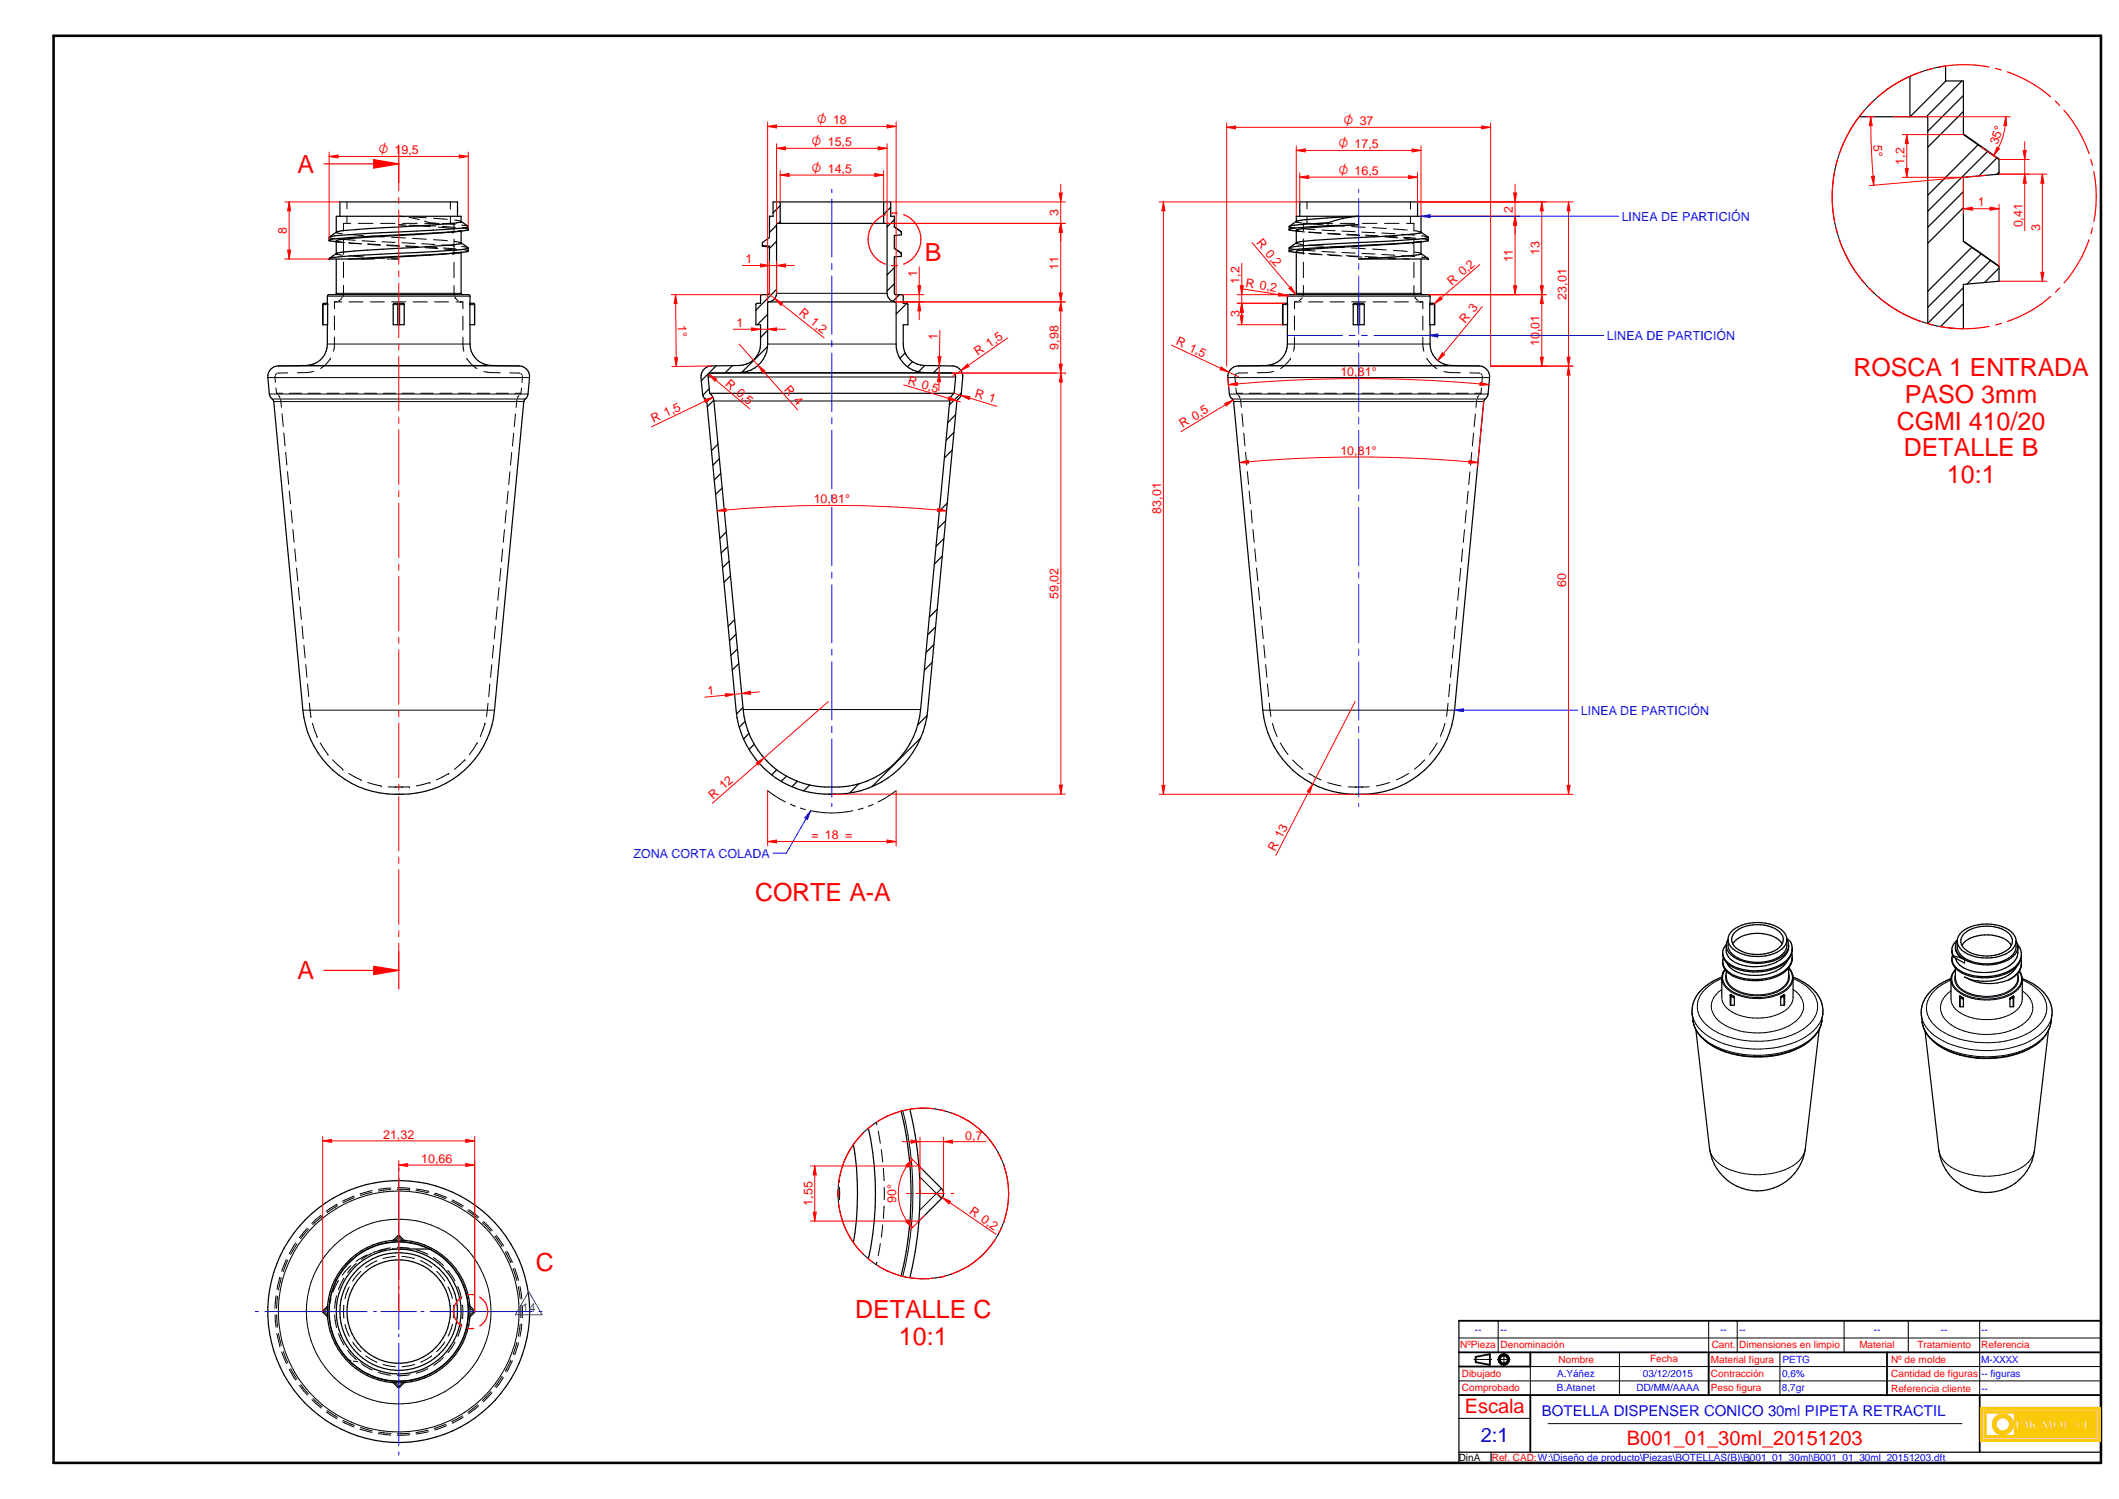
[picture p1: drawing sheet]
<svg xmlns="http://www.w3.org/2000/svg" width="594mm" height="420mm" viewBox="0 0 594 420" stroke-linecap="round" stroke-linejoin="round" font-family="sans-serif">
<defs><g id="words">
<g font-size="7" fill="#f00">
<text x="83.4" y="48.4">A</text>
<text x="259.3" y="73">B</text>
<text x="519.7" y="105.4">ROSCA 1 ENTRADA</text>
<text x="534" y="112.9">PASO 3mm</text>
<text x="531.8" y="120.4">CGMI 410/20</text>
<text x="533.7" y="127.9">DETALLE B</text>
<text x="545.8" y="135.4">10:1</text>
<text x="211.7" y="252.4">CORTE A-A</text>
<text x="83.4" y="274.5">A</text>
<text x="150.2" y="356.3">C</text>
<text x="239.8" y="369.4">DETALLE C</text>
<text x="252" y="377">10:1</text>
</g>
<g font-size="5.6" fill="#f00">
<text x="410.7" y="396.1">Escala</text>
<text x="456.1" y="405">B001_01_30ml_20151203</text>
</g>
<text font-size="5.6" fill="#00f" x="415.2" y="404.2">2:1</text>
<text font-size="4.2" fill="#00f" x="432.3" y="397">BOTELLA DISPENSER CONICO 30ml PIPETA RETRACTIL</text>
<g font-size="3.9" fill="#f00">
<text x="229" y="34.8">O 18</text>
<text x="376.7" y="35.1">O 37</text>
<text x="227.5" y="40.9">O 15,5</text>
<text x="375.2" y="41.5">O 17,5</text>
<text x="106.1" y="43.2">O 19,5</text>
<text x="227.5" y="48.4">O 14,5</text>
<text x="375.2" y="49">O 16,5</text>
</g>
<g font-size="3.5" fill="#f00">
<text x="525.2" y="40.6" transform="rotate(87 525.2 40.6)">5°</text>
<text x="560.1" y="40.8" transform="rotate(-72 560.1 40.8)">35°</text>
<text x="533.9" y="46.1" transform="rotate(-90 533.9 46.1)">1,2</text>
<text x="424.1" y="59.6" transform="rotate(-90 424.1 59.6)">2</text>
<text x="554.5" y="57.9">1</text>
<text x="80.4" y="65.6" transform="rotate(-90 80.4 65.6)">8</text>
<text x="296.8" y="60.6" transform="rotate(-90 296.8 60.6)">3</text>
<text x="567" y="63.8" transform="rotate(-90 567 63.8)">0,41</text>
<text x="572" y="64.8" transform="rotate(-90 572 64.8)">3</text>
<text x="352" y="68.2" transform="rotate(50 352 68.2)">R 0,2</text>
<text x="431.6" y="71.5" transform="rotate(-90 431.6 71.5)">13</text>
<text x="209" y="73.8">1</text>
<text x="257.1" y="77.6" transform="rotate(-90 257.1 77.6)">1</text>
<text x="296.8" y="75.6" transform="rotate(-90 296.8 75.6)">11</text>
<text x="424.1" y="73.6" transform="rotate(-90 424.1 73.6)">11</text>
<text x="347.5" y="79.5" transform="rotate(-90 347.5 79.5)">1,2</text>
<text x="349.1" y="80.5" transform="rotate(9 349.1 80.5)">R 0,2</text>
<text x="407" y="80.1" transform="rotate(-41 407 80.1)">R 0,2</text>
<text x="223.8" y="88.1" transform="rotate(38 223.8 88.1)">R 1,2</text>
<text x="347.5" y="89" transform="rotate(-90 347.5 89)">3</text>
<text x="439.2" y="84" transform="rotate(-90 439.2 84)">23,01</text>
<text x="190.1" y="91" transform="rotate(89 190.1 91)">1°</text>
<text x="206.5" y="91.7">1</text>
<text x="262.8" y="95.4" transform="rotate(-89 262.8 95.4)">1</text>
<text x="410.8" y="90.8" transform="rotate(-51 410.8 90.8)">R 3</text>
<text x="274.2" y="99.7" transform="rotate(-35 274.2 99.7)">R 1,5</text>
<text x="296.8" y="98" transform="rotate(-90 296.8 98)">9,98</text>
<text x="329.5" y="96.5" transform="rotate(25 329.5 96.5)">R 1,5</text>
<text x="431.6" y="97" transform="rotate(-90 431.6 97)">10,01</text>
<text x="203.1" y="107.8" transform="rotate(40 203.1 107.8)">R 0,5</text>
<text x="254.4" y="107.5" transform="rotate(17 254.4 107.5)">R 0,5</text>
<text x="375.8" y="105.5">10,81°</text>
<text x="219.6" y="109.4" transform="rotate(48 219.6 109.4)">R 4</text>
<text x="273.1" y="111.3" transform="rotate(17 273.1 111.3)">R 1</text>
<text x="183.2" y="118.7" transform="rotate(-26 183.2 118.7)">R 1,5</text>
<text x="331.5" y="120" transform="rotate(-31 331.5 120)">R 0,5</text>
<text x="375.8" y="127.5">10,81°</text>
<text x="228.1" y="141">10,81°</text>
<text x="325.5" y="144" transform="rotate(-90 325.5 144)">83,01</text>
<text x="296.8" y="168" transform="rotate(-90 296.8 168)">59,02</text>
<text x="439.1" y="164.6" transform="rotate(-90 439.1 164.6)">60</text>
<text x="198.4" y="194.7" transform="rotate(-5 198.4 194.7)">1</text>
<text x="199.9" y="224.2" transform="rotate(-41 199.9 224.2)">R 12</text>
<text x="227.5" y="235.2">= 18 =</text>
<text x="357.5" y="238.7" transform="rotate(-63 357.5 238.7)">R 13</text>
<text x="107.4" y="319.2">21,32</text>
<text x="270.6" y="319.4">0,7</text>
<text x="118.1" y="325.9">10,66</text>
<text x="227.8" y="337.9" transform="rotate(-90 227.8 337.9)">1,55</text>
<text x="251.2" y="337.2" transform="rotate(-90 251.2 337.2)">90°</text>
<text x="271.5" y="339.9" transform="rotate(34 271.5 339.9)">R 0,2</text>
</g>
<g font-size="3.5" fill="#00f">
<text x="454.7" y="61.8">LINEA DE PARTICIÓN</text>
<text x="450.5" y="95.3">LINEA DE PARTICIÓN</text>
<text x="443.2" y="200.3">LINEA DE PARTICIÓN</text>
<text x="177.6" y="240.4">ZONA CORTA COLADA</text>
</g>
<text font-size="3.5" fill="#008080" x="146.3" y="367.6">14</text>
<g font-size="2.8" fill="#f00">
<text x="409.4" y="377.8">NºPieza</text>
<text x="420.7" y="377.8">Denominación</text>
<text x="479.9" y="377.8">Cant.</text>
<text x="487.6" y="377.8">Dimensiones en limpio</text>
<text x="521.3" y="377.8">Material</text>
<text x="537.6" y="377.8">Tratamiento</text>
<text x="555.4" y="377.8">Referencia</text>
<text x="437" y="382.1">Nombre</text>
<text x="462.7" y="381.8">Fecha</text>
<text x="479.7" y="381.9">Material figura</text>
<text x="530.2" y="382">Nº de molde</text>
<text x="409.9" y="389.9">Comprobado</text>
<text x="409.9" y="386">Dibujado</text>
<text x="479.7" y="390">Peso figura</text>
<text x="479.7" y="385.9">Contracción</text>
<text x="530.2" y="386">Cantidad de figuras</text>
<text x="530.2" y="390.1">Referencia cliente</text>
<text x="418.2" y="409.4">Ref. CAD:W:\Diseño de producto\Piezas\BOTELLAS(B)\B001_01_30ml\B001_01_30ml_20151203.dft</text>
</g>
<g font-size="2.8" fill="#00f">
<text x="413.5" y="373.8">--</text>
<text x="420.7" y="373.8">--</text>
<text x="482.3" y="373.8">--</text>
<text x="487.6" y="373.8">--</text>
<text x="525.3" y="373.8">--</text>
<text x="544.1" y="373.8">--</text>
<text x="555.4" y="373.8">--</text>
<text x="499.8" y="382.1">PETG</text>
<text x="555.4" y="382">M-XXXX</text>
<text x="436.5" y="386">A.Yáñez</text>
<text x="458.8" y="389.9">DD/MM/AAAA</text>
<text x="460.6" y="385.9">03/12/2015</text>
<text x="499.6" y="390">8,7gr</text>
<text x="499.6" y="386">0,6%</text>
<text x="555.4" y="386">-- figuras</text>
<text x="436.4" y="390">B.Atanet</text>
<text x="555.5" y="390.1">--</text>
</g>
<text font-size="2.8" x="409" y="409.5">DinA</text>
<text font-size="1.7" x="490" y="409.7">2</text>
</g></defs>
<path d="M15 10h574v400h-574z" fill="none" stroke="#000" stroke-width=".72"/>
<g fill="none" stroke="#000" stroke-width=".51">
<path d="M409 379.1h180M417.7 379.6v3M529 379.1v11.9M409 391h180M409 383h20M413.7 380.3v1.5M555 391v16"/>
<circle cx="421.6" cy="381.1" r="1.5"/>
<circle cx="421.6" cy="381.1" r="1.12"/>
</g>
<path d="M409 370.2v39.8h180v-39.8M409 407h180M418 407v3" fill="none" stroke="#000" stroke-width=".34"/>
<g fill="none" stroke="#000" stroke-width=".28">
<path d="M409 375h180M420 370.2v8.9M421.6 379.3v3.5M454 379.1v11.9M487 370.2v8.9M499 379.1v11.9M517 370.2v8.9M535 370.2v8.9M555 370.2v20.8M409 397.6h20M409 387.1h180M413.2 381h5"/>
<path d="M419.9 381h3.5M429 383v8M434 399h116"/>
</g>
<g fill="#faca0a">
<path d="M555.2 394.5v9.5h33.6v-9.5zM555.8 395h32.5v8.5h-32.5z" fill-rule="evenodd"/>
<path d="M556.3 395.5v7.5h31.4v-7.5zM583.1 400.1a.3 .3 0 0 1 .6 0 .3 .3 0 0 1-.6 0zM584.3 398.2h.7v2h.9v.2h-1.6zM586.1 400.1a.3 .3 0 0 1 .6 0 .3 .3 0 0 1-.6 0zM556.8 396h7.9v6.4h-7.9zM565.2 398.2h1.2a.67 .67 0 0 1 .6 .8 .67 .67 0 0 1-.8 .5h-.3v.9h-.7zM567.7 398.2h.5l.7 2.2h-.7l-.1-.5h-.7l-.1 .5h-.3zM569 398.2h.7v1l.8-1h.3l-.6 .7 .8 1.5h-.7l-.5-1-.1 1h-.7zM571.2 399.1h.8v.3h-.8zM572.8 398.2h.3l.8 1.5 .9-1.5h.3l.3 2.2h-.6l-.1-1.4-.8 1.4h-.2l-.7-1.3-.2 1.3h-.4zM575.9 398.5a1.32 1.32 0 0 1 1.8-.2 1.32 1.32 0 0 1 .4 1.8 1.32 1.32 0 0 1-1.8 .2 1.32 1.32 0 0 1-.4-1.8zM578.6 398.2h.7v2h.9v.2h-1.6zM581.5 398.4a.77 .77 0 0 1 .8-.3 .77 .77 0 0 1 .6 .7l-.3 .1a.4 .4 0 0 0-.3-.6 .4 .4 0 0 0-.4 .4l.3 .2a.79 .79 0 0 1 .8 .8 .79 .79 0 0 1-.8 .8 .79 .79 0 0 1-.8-.8l.3-.1v.4l.4 .3 .4-.3-.1-.3a.95 .95 0 0 1-.9-1.3z" fill-rule="evenodd"/>
</g>
<path d="M565.2 398.2h1.2a.63 .63 0 0 1 .6 .5 .63 .63 0 0 1-.4 .7l-.7 .1v.9h-.7zM567.7 398.2h.5l.7 2.2h-.7l-.1-.5h-.7l-.1 .5h-.3zM569 398.2h.7v1l.8-1h.3l-.6 .7 .8 1.5h-.7l-.5-1-.1 1h-.7zM572.8 398.2h.3l.8 1.5 .9-1.5h.3l.3 2.2h-.6l-.1-1.4-.8 1.4h-.2l-.7-1.3-.2 1.3h-.4zM575.9 398.5a1.32 1.32 0 0 1 1.8-.2 1.32 1.32 0 0 1 .4 1.8 1.32 1.32 0 0 1-1.8 .2 1.32 1.32 0 0 1-.4-1.8zM582.2 398.1l-.5 .2-.3 .5" fill="none" stroke="#faca0a" stroke-width=".34"/>
<circle cx="582.2" cy="398.1" r=".17" fill="#faca0a"/>
<path d="M582.2 398.1l.6 .2 .1 .4" fill="none" stroke="#faca0a" stroke-width=".34"/>
<circle cx="582.9" cy="398.8" r=".17" fill="#faca0a"/>
<path d="M582.9 398.8l-.3 .1a.4 .4 0 0 0-.3-.6 .4 .4 0 0 0-.4 .4l.3 .2" fill="none" stroke="#faca0a" stroke-width=".34"/>
<circle cx="582.2" cy="398.9" r=".17" fill="#faca0a"/>
<path d="M582.2 398.9a.74 .74 0 0 1 .8 .5 .74 .74 0 0 1-.2 .8" fill="none" stroke="#faca0a" stroke-width=".34"/>
<circle cx="582.8" cy="400.3" r=".17" fill="#faca0a"/>
<path d="M581.7 399.8v-.2l-.3 .1a.82 .82 0 0 0 .5 .7 .82 .82 0 0 0 .9-.1" fill="none" stroke="#faca0a" stroke-width=".34"/>
<circle cx="581.7" cy="399.8" r=".17" fill="#faca0a"/>
<path d="M581.7 399.8l.1 .3 .3 .2" fill="none" stroke="#faca0a" stroke-width=".34"/>
<circle cx="582.2" cy="400.3" r=".17" fill="#faca0a"/>
<path d="M582.5 400l-.3 .3" fill="none" stroke="#faca0a" stroke-width=".34"/>
<circle cx="582.5" cy="400" r=".17" fill="#faca0a"/>
<path d="M581.4 398.8a1.27 1.27 0 0 0 1.1 1v.2" fill="none" stroke="#faca0a" stroke-width=".34"/>
<path d="M559.3 397.3a2.93 2.93 0 0 1 3.1-.8 2.93 2.93 0 0 1 2 2.6h-1a1.91 1.91 0 0 0-2.9-1.5 1.91 1.91 0 0 0 0 3.3 1.91 1.91 0 0 0 2.9-1.5h1a2.91 2.91 0 0 1-3.9 2.5 2.91 2.91 0 0 1-1.2-4.6z" fill-rule="evenodd" fill="#faca0a"/>
<path d="M559.3 397.3a2.93 2.93 0 0 1 3.1-.8 2.93 2.93 0 0 1 2 2.6h-1a1.91 1.91 0 0 0-2.9-1.5 1.91 1.91 0 0 0 0 3.3 1.91 1.91 0 0 0 2.9-1.5h1a2.91 2.91 0 0 1-3.9 2.5 2.91 2.91 0 0 1-1.2-4.6z" fill="none" stroke="#faca0a" stroke-width=".34"/>
<path d="M565.9 398.4a.45 .45 0 0 1 .5 .4 .45 .45 0 0 1-.5 .5z" fill-rule="evenodd" fill="#faca0a"/>
<path d="M565.9 398.4l.3 .1 .2 .3-.1 .4-.3 .1z" fill="none" stroke="#faca0a" stroke-width=".34"/>
<path d="M567.8 398.7l.2 1h-.5z" fill="#faca0a"/>
<path d="M567.8 398.7l.2 1h-.5z" fill="none" stroke="#faca0a" stroke-width=".34"/>
<path d="M576.4 398.7l.3-.3a.91 .91 0 0 1 1 .9 .91 .91 0 0 1-.9 1 1.06 1.06 0 0 1-.4-1.6z" fill-rule="evenodd" fill="#faca0a"/>
<g fill="none" stroke="#faca0a" stroke-width=".34">
<path d="M555.2 394.5h33.6v9.5h-33.6zM555.8 395h32.5v8.5h-32.5zM556.3 395.5h31.4v7.5h-31.4zM556.8 396h7.9v6.4h-7.9zM571.2 399.1h.8v.3h-.8zM576.4 398.7l.3-.3a.91 .91 0 0 1 1 .9 .91 .91 0 0 1-.9 1 1.06 1.06 0 0 1-.4-1.6zM578.6 398.2h.7v2h.9v.2h-1.6zM584.3 398.2h.7v2h.9v.2h-1.6z"/>
<circle cx="583.4" cy="400.1" r=".3"/>
<circle cx="586.4" cy="400.1" r=".3"/>
</g>
<path d="M409 370.2h180M417.7 379.6l-4 .7M429 379.1v3.9M479 379.1v11.9M413.7 381.8l4 .8M429 391v16" fill="none" stroke="#000" stroke-width=".51"/>
<g fill="none" stroke="#000" stroke-width=".28">
<path d="M97.3 56.6v1.9M126.3 56.6v2M92.3 72.5h.1M92.3 66.5l1.7 .4M94.3 67.5h.1M94.3 71.1h.1M94.3 65.1h.1M94.3 67.8l1.7 .1M94.3 67.6l1.7 .3M94.3 71.2l1.7 .3M94.4 65l-.1 .2 1.7 .3M94.4 71l-.1 .1"/>
<path d="M94.5 67.8l.7 .1M95.9 67.9l.7 .1M95.9 67.1l3.7 .3M96.3 67v4.3M96.3 73.5v4.3M97.3 60.6v2M97.8 68.1l3.5 .3M97.8 68.1l3.5 .2M98 65.7l3.9 .3M98 71.7l3.9 .3M98.3 62.6h-2v2.1M100.5 62.6h4.1"/>
<path d="M101.5 67.5l3.7 .2M101.6 72.6h3.4M103.1 68.4l3.5 .2M103.1 68.5l3.6 .2M103.9 66.2l3.9 .2M103.9 72.2l3.9 .2M106.7 62.6h4M107.1 67.8l3.7 .1M108.4 68.7l3.5 .1M108.5 68.8l3.5 .2M109.8 66.5l3.9 .2M109.8 72.5l2 .1h-3.3"/>
<path d="M111.8 63l2.2 .1M112.7 68l3.7 .2M112.9 62.6h4.1M113.2 60.7l-1.4-.1 1.9 .1M113.7 68.9l3.5 .2M113.9 69.1l3.5 .2M114.7 63.1l2.8 .1M114.7 60.9l2.9 .7M115.6 66.8l3.9 .3M115.7 60.8l3.8 .2M116.2 63.2l4.4 .3M118.2 68.3l3.7 .2"/>
<path d="M119 63.2h1.4M119 62l1.4 .4M119 69.2l3.5 .2M119.1 62.6h4M119.2 69.4l3.6 .3M120.4 62.4v.3M120.4 63v.2M120.4 62.4l1.8 .2M120.4 63.2l1.8 .2M121.5 67.2l3.9 .3M121.6 61.2l3.8 .3M122.9 63.7l4.4 .4"/>
<path d="M123.8 68.7l3.7 .2M124 62.7l3.6 .2M124 63.5l3.7 .3M124.3 69.5l3.5 .3M124.6 69.8l3.5 .3M125.3 62.6h2v2.2M126.3 60.7v1.9M127.3 67v4.3M127.3 73.5v4.4M127.4 61.7l1.8 .3M127.4 67.6l1.8 .4M128.7 70.8l-1.7 .2"/>
<path d="M128.7 70.7h.1M129.2 64.6l-2.2 .4M129.2 62l.1 .1M129.2 68l.1 .1M129.3 64.8h.1M129.3 70.8h.1M129.3 68.1h.1M129.3 62.1h.1M129.3 64.5v.1M129.3 70.5v.1M129.4 69.1l1.8 .3M129.4 63.1l1.8 .3"/>
<path d="M129.5 63.9l1.8 .4M129.6 69.9l1.6 .4M131.2 70.3h.1M90.5 85.4h1.4M90.8 85l-.2 .4v5.6M91.8 83h40M91.8 96.4h40M93.8 88.6v3.9M93.8 94.4l-.1 3.1-.2 .9M94.3 82.2h35M94.5 84.5l-.6 .1M95.1 84.3h.1"/>
<path d="M95.8 84.6h-2v1.9M96 83.4l-.9 .9M96.2 82.8h.1M96.3 80l-.1 2.8M97.8 84.6h4M103.8 84.6h4M109.8 84.6h4M110.2 85.4h3.1M111.5 91v-5.6l.3-.4 .2 .4v5.6M115.8 84.6h4M121.8 84.6h4M127.3 80.1l.1 2.7"/>
<path d="M127.6 83.4h.1M127.6 83.4l.9 .9M127.8 84.6h2v2M129.1 84.5h.1M129.1 84.5l.6 .1M129.8 88.6v3.9M129.8 94.5l.2 4M131.7 85.4h1.4M132.7 85l.3 .4v5.6M75.1 105.8h73.4M75.5 110.4h72.5M76.3 111.8h70.9"/>
<path d="M76.7 112.6h70.1M77.1 105.4l.1 1.7M77.4 108.7l.1 1.5M77.5 110.2h1.8M77.5 110.2l.3 .3M77.5 104.7l-.3 .4M78 102.6h67.5M78.1 110.8l.4 .7M78.6 112l.3 2.1M79.1 116l.3 3.5M80.7 104.5l-2.9 .1M81.1 110.2h3.4"/>
<path d="M85.9 102.4h51.8M86.4 110.2h3.4M88 104.1l-2.1 .3-2.6 .1M91.6 110.2h3.5M92.7 100.4a8.1 8.1 0 0 1-2.8 2.9M96.9 110.2h3.5M102.1 110.2h3.5M107.4 110.2h3.5M112.7 110.2h3.5M118 110.2h3.4M123.3 110.2h3.4M128.5 110.2h3.5"/>
<path d="M130.8 100.4l.2 .3a8.4 8.4 0 0 0 2.7 2.6M133.8 110.2h3.5M135.6 104.1l2.1 .3 2.5 .1M139.1 110.2h3.4M142.9 104.5l2.9 .1M144.3 110.2h1.7M144.5 116l-.3 3.6M144.9 112l-.2 2.2M145.5 110.9l-.4 .7M146 104.8l.4 .4M146 110.2l-.3 .3M146.2 108.8l-.2 1.4"/>
<path d="M146.5 105.4l-.2 1.8M79.6 121.4l.3 3.6M80.1 126.8l.3 3.5M80.6 132.2l.3 3.6M81.1 137.6l.3 3.6M142.4 137.7l-.3 3.5M143 132.2l-.4 3.6M143.5 126.8l-.4 3.6M144 121.4l-.3 3.6M81.6 143l.4 3.6M82.1 148.4l.4 3.6M82.6 153.8l.4 3.6"/>
<path d="M83.1 159.2l.4 3.6M140.4 159.3l-.3 3.6M140.9 153.9l-.3 3.5M141.4 148.5l-.3 3.5M141.9 143l-.3 3.6M83.6 164.6l.4 3.6M84.2 170.1l.3 3.5M84.7 175.5l.3 3.5M138.9 175.5l-.3 3.6M139.4 170.1l-.3 3.6M139.9 164.7l-.3 3.5M84.9 199.1h53.7"/>
<path d="M85.2 180.8l.3 3.6M85.7 186.3l.4 3.5M86.2 191.7l.4 3.5M86.7 197.1l.5 3.7M136.8 197.1l-.4 3.7M137.3 191.7l-.3 3.6M137.9 186.3l-.4 3.6M138.4 180.9l-.4 3.5M87.2 200.8h.1M87.6 202.7l1.3 3.8M88.9 206.5h.1M89.8 208.2l2.1 3.3"/>
<path d="M91.9 211.5h.1M93.3 213l2.8 2.6M96.1 215.6h.1M97.7 216.8l3.5 1.8M101.2 218.6h.1M103.1 219.3l3.8 1M120.5 219.3h.1M120.5 219.3l-3.8 1M125.8 216.8h.1M125.8 216.8l-3.5 1.8M130.3 213h.1M130.3 213l-2.9 2.6"/>
<path d="M133.8 208.2h.1M133.8 208.2l-2.2 3.3M136 202.7h.1M136 202.7l-1.3 3.8M106.9 220.3h.1M108.8 220.6h2.6M110.8 222.6h.3M111.5 222.6h.6M112.5 222.6h.3M114.8 220.6h.1M114.8 220.6h-3.3M479 370.2v8.9"/>
<path d="M429 383h160"/>
</g>
<g fill="none" stroke="#000" stroke-width=".34">
<path d="M92.3 66.4l.1 1 1.9 .4M94.3 65.1v-4.5h35l-.1 1.6-2.2 .4-31.2 2.1a3.3 3.3 0 0 0-2.5 1l-1 .7M94.3 72.6v9.6l-.1 .3-.3 .1M95.3 60.6v-4h33v4M129.1 64.8l-29.8 2-4.4 .4-.6 .3v3.6M129.1 70.8l-12.9 1a336.5 336.5 0 0 1-23.9 .8v-.2M129.3 62.1l2 1.4M129.3 68.1l2 1.4M129.3 64.8l-.1 3.4-.3 .1-4.7 .5-28.4 1.9a3.5 3.5 0 0 0-2.5 1l-1 .7M129.3 70.8v11.4l.4 .4M131.2 64.4l-1.4 .3-4.2 .4a611.2 611.2 0 0 0-32.5 2l-.8 .2M131.3 69.5l-.2 1-2.4 .3-30.9 1.8"/>
<path d="M131.3 63.5l-.5 .3a442.7 442.7 0 0 1-28.8 1.7l-7.1 .5-2.6 .4M131.3 69.5l-.2 .2a256.9 256.9 0 0 1-24.3 1.5l-8.9 .6-5.6 .6M131.3 63.5v.8M91.8 85v-2l.4-.4h39.2l.4 .4v2h.9l.4 .4v5.6h-1.4M91.8 85h-1l-.3 .4v5.6h1.4l-.1-5.9M110.4 85.1l2.3-.1 .6 .2v5.8h-3.1zM131.7 85.1l.1 11.3a6.1 6.1 0 0 0 5.9 6l7.8 .2a2.98 2.98 0 0 1 3 3.2l-.6 5.2-1.1 1.6-8.2 86.5a26.1 26.1 0 0 1-27.8 23.5 26 26 0 0 1-25.9-23.5l-8.2-86.5-1.1-1.6-.5-5.2a2.95 2.95 0 0 1 2.9-3.2l7.9-.2a6 6 0 0 0 5.9-6v-5.4"/>
</g>
<g fill="#000">
<circle cx="92.3" cy="67.3" r=".17"/>
<circle cx="127" cy="65" r=".17"/>
<circle cx="127" cy="71" r=".17"/>
<circle cx="129.3" cy="68.1" r=".17"/>
<circle cx="131.3" cy="64.3" r=".17"/>
<circle cx="91.8" cy="85" r=".17"/>
<circle cx="91.8" cy="85.1" r=".17"/>
<circle cx="131.7" cy="85.1" r=".17"/>
<circle cx="131.7" cy="85" r=".17"/>
</g>
<g fill="none" stroke="#f00" stroke-width=".28">
<path d="M111.8 45.9v7.7M111.8 55.3v1.7M111.8 58.8v15.3M111.8 75.9v1.7M111.8 79.4v15.3M111.8 96.4v1.7M111.8 99.9v15.3M111.8 117v1.7M111.8 120.5v15.3M111.8 137.5v1.7M111.8 141.1v15.2M111.8 158.1v1.7"/>
<path d="M111.8 161.6v15.3M111.8 178.6v1.7M111.8 182.2v15.2M111.8 199.2v1.7M111.8 202.7v15.3M111.8 219.8v1.6M111.8 223.3v15.2M111.8 240.3v1.7M111.8 243.8v15.3M111.8 260.9v1.7M111.8 264.4v7.6"/>
</g>
<path d="M90.8 45.9h21v5.3M111.8 266.7v5.3" fill="none" stroke="#f00" stroke-width=".34"/>
<path d="M104.8 44.7l7 1.2-7 1.2z" fill="#f00"/>
<path d="M104.8 44.7l7 1.2-7 1.2zM90.8 272h21" fill="none" stroke="#f00" stroke-width=".34"/>
<path d="M104.8 270.8l7 1.2-7 1.2z" fill="#f00"/>
<path d="M111.8 40.7v5.2M104.8 270.8l7 1.2-7 1.2zM111.8 272v5.2" fill="none" stroke="#f00" stroke-width=".34"/>
<g fill="none" stroke="#000" stroke-width=".34">
<path d="M216.7 56.6h33v4h1v3l2 1.4v.8l-2 .2v3.6l2 1.4v.8l-2 .2v10.2l.1 .3 .3 .1 2 .1 .1 2.3h1l.3 .4v5.6h-1.3v5.4a6 6 0 0 0 5.9 6l7.9 .2a2.98 2.98 0 0 1 2.9 3.2l-.5 5.2-1.1 1.6-8.2 86.5a26.3 26.3 0 0 1-29 23.5 25.9 25.9 0 0 1-24.7-23.5l-8.2-86.5-1.1-1.6-.6-5.2a2.95 2.95 0 0 1 3-3.2l7.8-.2a6 6 0 0 0 5.9-6v-5.4h-1.3v-5.6l.4-.4h.9l.2-2.3 1.9-.1 .4-.4v-13.2l-2-.2v-.8l2-1.4v-6h1zM218.7 57.7l-2 1.9M218.7 56.6v6M247.7 56.6v6M249.7 58.1l-2 2M213.7 68.9l2 .4M217.7 67.6l-2 2M217.7 63.2l-2 2M218.7 62.1l-.4 .5M250.7 61.6l-2 2M250.7 79.5l-2 2M250.7 75.1l-2 1.9"/>
<path d="M250.7 63.6l2 1.3M250.7 69.6l2 1.4M215.2 97.2l-7.3 7.2M215.2 92.6l-2 2M215.2 88.1l-2.9 2.9M215.3 84.6a2.38 2.38 0 0 0 2.4-2.4v-19.6h31v19.6a2.46 2.46 0 0 0 2.4 2.4M217.7 81.1l-5.8 5.9M252.2 82.6l-1.9 1.9M253.8 98.9l-1.5 1.5M254.2 85l-3 3M198.8 109l-1.7 1.8M199 110.2h68.5"/>
<path d="M199 110.2a3.1 3.1 0 0 1 1.1 2.2l8.3 86.5a24.2 24.2 0 0 0 26.8 21.7 23.9 23.9 0 0 0 22.9-21.7l8.2-86.5a2.93 2.93 0 0 1 1.2-2.2M199.5 104.6l7.8-.2a8.1 8.1 0 0 0 7.9-8v-11.8h36v11.8a8 8 0 0 0 7.9 8l7.8 .2M199.5 104.6h67.4M199.5 104.6a.95 .95 0 0 0-1 1.1l.5 4.5M200.1 112.2l-1.8 1.8M200.8 102.5l-4.2 4.2M205.4 102.4l-2.1 2.1M255.9 101.3l-1.5 1.5M259.3 102.4l-1.8 1.8M263.7 102.5l-2 2M266.9 104.6a1.02 1.02 0 0 1 1 1.1l-.4 4.5M267.9 116.2l-2.2 2.2"/>
<path d="M269.5 110.2l-3.3 3.3M201.3 124.5l-1.8 1.8M201.7 128.6l-1.9 1.8M202.1 132.7l-1.9 1.8M202.5 136.8l-1.9 1.8M267 126.1l-2.2 2.3M267.5 121.2l-2.2 2.2M203.6 149.1l-1.8 1.8M204 153.2l-1.8 1.8M204.4 157.3l-1.8 1.8M264.2 155.9l-2.2 2.2M264.7 150.9l-2.3 2.3"/>
<path d="M265.1 146l-2.2 2.2M265.6 141l-2.3 2.2M204.8 161.4l-1.9 1.8M205.9 173.7l-1.8 1.9M206.3 177.8l-1.8 1.8M262.3 175.7l-2.2 2.2M262.8 170.8l-2.2 2.2M206.7 181.9l-1.8 1.8M207.1 186l-1.8 1.8M208.3 198.3l-1.8 1.8M261.4 185.6l-2.2 2.3M261.8 180.7l-2.2 2.2"/>
<path d="M208.9 202.2l-1.6 1.6M210 205.6l-1.6 1.5M211.4 208.6l-1.4 1.5M217.8 215.8l-1.4 1.4M220.5 217.6l-1.5 1.4M223.6 219l-1.6 1.5M240.8 219.7l-2.6 2.6M258.1 206.9l-13.6 13.6M259.9 200.6l-2.6 2.6M227 220l-1.7 1.7M110.2 347.7l1.6-1.4 1.5 1.4M111.8 350.1h8.6"/>
<path d="M91.9 366.1l-1.4 1.5 1.4 1.5M131.7 366.1l1.4 1.5-1.4 1.5M110.2 387.6l1.6 1.3 1.5-1.3"/>
<circle cx="111.8" cy="367.6" r="16.5"/>
<circle cx="111.8" cy="367.6" r="14.5"/>
<circle cx="111.8" cy="367.6" r="20"/>
<circle cx="111.8" cy="367.6" r="19.5"/>
<circle cx="111.8" cy="367.6" r="36.7"/>
<circle cx="111.8" cy="367.6" r="17.5"/>
</g>
<g fill="#000">
<circle cx="213.7" cy="68.8" r=".17"/>
<circle cx="215.8" cy="60.6" r=".17"/>
<circle cx="252.7" cy="64.9" r=".17"/>
<circle cx="252.7" cy="71" r=".17"/>
<circle cx="252.7" cy="65" r=".17"/>
</g>
<g fill="none" stroke="#000" stroke-width=".28">
<path d="M215.2 96.4h36M217.7 82.2h31M198.5 105.7h69.4M200.1 112.4h66.2M207.3 104.4h51.8M208.4 198.9h49.7M215.2 221.6l1.8 1.3 3.2 1.9M221.6 225.4l1.4 .6M224.4 226.5l1.4 .4M227.3 227.2a27.8 27.8 0 0 0 11.8 0M242 226.5l-1.4 .4M244.8 225.5l-1.3 .5"/>
<path d="M251.2 221.6l-5 3.2M94.4 337.6h.1M94.4 337.6l-2.9 1.9M94.6 338l-2.9 1.9M99.3 335.2l-3.3 1.5M99.3 335.7l-3.1 1.4M104.3 334.2l-3.3 .9M104.3 333.7l-3.3 .9M109.6 333.4l-3.5 .4M109.6 333l-3.5 .4M111.3 333.4l3.5 .1M111.4 332.9l3.5 .2"/>
<path d="M114.8 333.5h.1M116.6 333.7l3.4 .6M116.7 333.3l3.5 .6M120.2 333.9h.1M121.7 334.8l3.3 1.2M121.9 334.4l3.3 1.2M126.6 336.7l3 1.7M126.9 336.3l3 1.7M131.1 339.3l2.8 2.2M131.4 339l2.8 2.2M78.4 358.1h.1M78.4 358.1l-.8 3.3"/>
<path d="M78.9 358.1l-.8 3.4M80.3 353.1l-1.3 3.2M80.7 353.2l-1.3 3.2M82.9 348.4l-1.8 3M83.3 348.7l-1.8 2.9M86.1 344.3l-2.2 2.6M86.5 344.5l-2.2 2.7M90 340.6l-2.6 2.3M90.3 341l-2.6 2.2M94.9 358.9l-1.6 3.3M96.4 358.3l-1.5 3.1M98.4 354.8l-2.4 2.6"/>
<path d="M99.9 354.2l-2.5 2.5M101.1 356.4l-2.3 2.7M102.9 351.7l-3.1 1.9M104.3 351.2l-3 1.8M105.6 353.4l-3.1 1.8M108.1 350.2l-3.5 .9M109.5 349.8l-3.5 .8M110 350.1h1.8M110.8 352.2l-3.4 .6M111.3 349.6l3.5 .3M111.5 346.4l1.2 1.2M112 346.4l-1.2 1.2"/>
<path d="M112.7 352.2l3.5 .6M116.7 350.3l3.3 1.3M117.9 353.4l3.1 1.8M121.5 352.5l2.8 2.2M122.4 356.4l2.3 2.7M125.6 356.1l1.9 2.9M135.2 342.6l2.4 2.5M135.6 342.4l2.4 2.5M138.8 346.5l2 2.8M139.1 346.3l2.1 2.9M141.7 350.9l1.5 3M142.1 350.7l1.5 3.2"/>
<path d="M143.9 355.6l1 3.3M144.3 355.6l1.1 3.3M77.1 368.6l.3 3.4M77.4 363.2l-.3 3.5M77.5 368.5l.3 3.5M77.6 373.8l.8 3.4M77.8 363.3l-.3 3.4M78.1 373.8l.8 3.3M78.4 377.2h.1M79 379l1.3 3.2M79.4 378.8l1.3 3.2M90.6 367.3l1.2 1.3"/>
<path d="M91.8 366.6l-1.2 1.3M92.7 364h.1M92.7 364l-.3 1.7M93.8 368.6l.6 3.5M94.3 363.2l-.5 3.5M94.9 373.8l1.5 3.2M96.4 365.8v3.6M96.7 371.2l1.3 3.4M97.5 378.5l2.4 2.6M97.9 360.7l-1.2 3.3M98.9 376.2l2.3 2.7M124.7 376.1l-2.3 2.7"/>
<path d="M125.6 360.7l1.2 3.3M126.9 371.2l-1.3 3.3M127.2 365.8v3.6M127.6 376.2l-2 2.9M128.3 360.6l1.1 3.4M129.4 371.2l-1 3.4M129.7 369.4h.1M129.7 365.8v3.6M131.8 366.6l1.2 1.3M133 367.3l-1.2 1.3M144.9 376.3l-1 3.3M145.3 360.7l.5 3.4"/>
<path d="M145.4 376.4l-1.1 3.3M145.8 360.6l.5 3.5M145.8 371.1l-.5 3.4M146 365.8v3.5M146.3 371.1l-.5 3.5M146.4 365.9v3.5M81.1 383.8l1.8 3M81.5 383.6l1.8 3M83.9 388.3l2.3 2.7M84.3 388.1l2.2 2.6M87.5 392.3l2.5 2.4M87.8 392l2.5 2.3"/>
<path d="M91.5 395.8l2.9 1.9M91.7 395.4l3 1.9M96 398.5l3.2 1.5M96.2 398.1l3.2 1.4M97.8 381.2l.6 .1M99.1 381.5l1.2 .2M101 381.8h.6M101.3 382.2l3.1 1.8M102.6 380.1l3.1 1.7M106.1 384.7l3.5 .7M107.4 382.4l3.5 .7M110.8 387.6l1.2 1.2"/>
<path d="M112.7 387.6l-1.2 1.2M114.9 385.3l-3.5 .3M116.2 382.4l-3.5 .7M120 383.6l-3.3 1.3M121 380l-3 1.8M124.3 380.5l-2.7 2.2M125 399.2l-3.3 1.2M125.2 399.6l-3.3 1.2M129.7 396.8l-3.1 1.7M129.9 397.2l-3.1 1.7M133.9 393.7l-2.7 2.2M134.2 394.1l-2.8 2.1"/>
<path d="M137.7 390.1l-2.5 2.5M138 390.4l-2.5 2.5M140.8 385.9l-2 2.8M141.1 386.1l-2 2.9M143.2 381.2l-1.5 3.1M143.6 381.4l-1.5 3.2M100.9 400.6l3.4 .9M101.1 400.1l3.3 1M106.1 401.8l3.5 .5M106.2 401.4l3.4 .4M114.8 401.7l-3.4 .2M114.9 402.2l-3.5 .1"/>
<path d="M120 400.9l-3.4 .6M120.1 401.3l-3.4 .7"/>
<circle cx="111.8" cy="367.6" r="25.9"/>
<circle cx="111.8" cy="367.6" r="33.7"/>
<circle cx="111.8" cy="367.6" r="19.6"/>
</g>
<g fill="none" stroke="#00f" stroke-width=".28">
<path d="M233.2 53.1v.8M233.2 55.7v16.4M233.2 73.9v1.7M233.2 77.3v16.4M233.2 95.5v1.7M233.2 99v16.3M233.2 117.1v1.7M233.2 120.6v16.3M233.2 138.7v1.7M233.2 142.2v16.4M233.2 160.4v1.7M233.2 163.9v16.3"/>
<path d="M233.2 182v1.7M233.2 185.5v16.3M233.2 203.6v1.7M233.2 207.1v16.3M233.2 225.2v.9"/>
</g>
<path d="M80.6 70.1h.9l-.4 2.5z" fill="none" stroke="#f00" stroke-width=".28"/>
<path d="M80.6 70.1h.9l-.4 2.5z" fill="#f00"/>
<path d="M81.1 56.6l.4 2.5h-.9z" fill="none" stroke="#f00" stroke-width=".28"/>
<path d="M81.1 56.6l.4 2.5h-.9z" fill="#f00"/>
<path d="M79.8 56.6h15.5M81.1 56.6v16M572.6 48.8l.4 2.6h-.8zM79.8 72.6h12.5" fill="none" stroke="#f00" stroke-width=".28"/>
<g fill="none" stroke="#f00" stroke-width=".34">
<path d="M541.9 19.2l-1.6 .4M543.6 18.8h.2a36.3 36.3 0 0 1 13.9 0M559.4 19.2l1.7 .4M522.7 30.9l-.1 .1a36.9 36.9 0 0 0-6.9 12.1M525.1 28.4l-1.2 1.2M538.6 20.2a37 37 0 0 0-12.2 7M562.8 20.2a36.9 36.9 0 0 1 12.1 6.9M576.2 28.3l1.2 1.2M578.6 30.9a36.8 36.8 0 0 1 7.1 12.1M251.6 59.7l-1.7 .1M514.3 48.1a35.4 35.4 0 0 0 0 14M515.1 44.7l-.4 1.7"/>
<path d="M586.2 44.7l.4 1.7M587 48.1a36.6 36.6 0 0 1 0 14M248.2 60.2a7.4 7.4 0 0 0-4.8 6.9 7.4 7.4 0 0 0 4.8 6.9M249.9 74.4h1.7M253.4 60.2a7.4 7.4 0 0 1 4.8 6.9 7.4 7.4 0 0 1-4.8 6.9M514.7 63.9l.5 1.6M515.7 67.3a35.8 35.8 0 0 0 7 12.1M585.7 67.2l-.1 .2a37.2 37.2 0 0 1-7 11.9M586.6 63.9l-.4 1.6M523.9 80.7l1.2 1.2M526.5 83.1a35.9 35.9 0 0 0 12.1 7M540.3 90.6l1.6 .5"/>
<path d="M543.7 91.5h.1a36.5 36.5 0 0 0 13.9 0M561.1 90.6l-1.6 .5M574.9 83.1a35.2 35.2 0 0 1-12.1 7M577.5 80.7l-1.2 1.2"/>
</g>
<g fill="none" stroke="#000" stroke-width=".34">
<path d="M545.5 18.5v4.2h5v15l9.9 7M521.2 32.7h19.3v58M535.5 21.4v11.3l10-10M550 22.7l-10 10M550.5 31.2l-10 10.1M550.5 26.8l-10 10M550.5 37.5l9.9 7.2M550.5 58.2l-10 10M550.5 53.7l-10 10M554.6 40.6l-14.1 14.1M557.2 42.5l-16.7 16.7M559.9 44.3l-5.1 5"/>
<path d="M560.4 48.2l-.6 .7M560.4 44.7v4.1l-9.9 .9v18l9.9 7M550.5 67.6l9.9 7.1M552.8 69.3l-12.3 12.4M555.4 71.2l-14.9 14.9M558.1 73l-6.6 6.6M560.4 75.1l-4 4.1M560.4 74.7v4.1l-9.9 .9v12.4M550.5 85.1l-6.5 6.5M550.5 80.6l-10 10"/>
</g>
<path d="M545.5 18.5a37 37 0 0 0-31.8 39.1 37 37 0 0 0 36.8 34.6" fill="none" stroke="#000" stroke-width=".28"/>
<path d="M572.6 48.8l.4 2.6h-.8z" fill="#f00"/>
<path d="M572.2 76.3h.8l-.4 2.5z" fill="none" stroke="#f00" stroke-width=".28"/>
<path d="M572.2 76.3h.8l-.4 2.5z" fill="#f00"/>
<path d="M534.6 37.7l.4 2.5h-.8zM560.4 48.8h13.5M572.6 48.8v30M560.4 78.8h13.5" fill="none" stroke="#f00" stroke-width=".28"/>
<path d="M534.6 37.7l.4 2.5h-.8z" fill="#f00"/>
<path d="M534.2 47.2h.8l-.4 2.5z" fill="none" stroke="#f00" stroke-width=".28"/>
<path d="M534.2 47.2h.8l-.4 2.5z" fill="#f00"/>
<path d="M533.4 37.7h17.1M534.6 37.7v12M533.4 49.7h17.1M550.5 58.5l2.5-.4v.8z" fill="none" stroke="#f00" stroke-width=".28"/>
<path d="M550.5 58.5l2.5-.4v.8z" fill="#f00"/>
<path d="M557.9 58.1l2.5 .4-2.5 .4z" fill="none" stroke="#f00" stroke-width=".28"/>
<path d="M557.9 58.1l2.5 .4-2.5 .4z" fill="#f00"/>
<path d="M550.5 49.7v10.1M550.5 58.5h9.9M560.4 57.3v17.4M567.2 42.2h.9l-.5 2.5z" fill="none" stroke="#f00" stroke-width=".28"/>
<g fill="none" stroke="#000" stroke-width=".34">
<path d="M482.7 274.1l.3 1.4M482.7 274.1v5.5M482.7 273.9a12.5 12.5 0 0 0-8.1 7.7l-.2 2.5M483 267.4l.1 1 1.1 1.5M483 272.7l-.3 1.4M483.2 268.5a3.6 3.6 0 0 0 1.4 4.3 14.2 14.2 0 0 0 16.6-1.1l.3-.4M483.6 271.8l-.5 .8M483.9 265a4.5 4.5 0 0 0 3.5 5.2 13.2 13.2 0 0 0 12.9-2.2 4.1 4.1 0 0 0 1.2-3M483.9 272.2l.3 2.6M484 264.8l-.9 1.3-.1 1.3M484.5 263.4a4.7 4.7 0 0 0 3.8 3.9 12.4 12.4 0 0 0 11.4-1.4 3.5 3.5 0 0 0 1.3-2.5M484.5 263.4a4.8 4.8 0 0 1 3.8-4.1 12.3 12.3 0 0 1 11.4 1.5 3.5 3.5 0 0 1 1.3 2.6"/>
<path d="M484.5 263.4a4.9 4.9 0 0 0 3.8 5.6 12.3 12.3 0 0 0 11.4-1.5 4.2 4.2 0 0 0 1.3-4.1M484.5 263.3l-.6 1.7M485.1 278.8l.1 2.9 1 .1v-2.3M485.2 278.8h.1M485.3 278.8l.8 .5M485.8 264.6a8.7 8.7 0 0 1 8.5-2.9 7.1 7.1 0 0 1 5.4 2.9M486.2 261.5a10.2 10.2 0 0 1 10.4-1.7 4.2 4.2 0 0 1 3.3 3.9 5.7 5.7 0 0 1-5.2 3.7 9.9 9.9 0 0 1-8.5-2.2 2.66 2.66 0 0 1 0-3.7zM500.1 278.8l-.7 .5M500.2 278.8h.1M500.3 278.8l-.1 2.9-1 .1v-2.3M500.9 263a4.1 4.1 0 0 1 .3 6.2 13.6 13.6 0 0 1-12.3 3 9.7 9.7 0 0 1-4.7-2.3M501 263.3a3.7 3.7 0 0 1-2 5.2 13 13 0 0 1-13.7-.9 3.5 3.5 0 0 1-1.4-2.6"/>
<path d="M501.1 269.3a8.7 8.7 0 0 1-7.2 4 10.6 10.6 0 0 1-9.1-2.4l-.6-1M501.5 271.3l-.2 3.5M501.5 271.3l.9 1.4M502.3 267.3a4.3 4.3 0 0 1-.8 4M502.4 266.1a6.5 6.5 0 0 1-4.9 5 14.7 14.7 0 0 1-12.9-1.1l-1.1-1.2-.5-1.4M502.4 268.6a6.4 6.4 0 0 1-4.9 5 14.5 14.5 0 0 1-13.1-1.4l-1-1.1-.4-1.4M502.4 272.8l.3 1.3M502.7 274.1l-.3 1.4M502.7 274.1v5.5M502.7 273.9l.3 .1a12.9 12.9 0 0 1 7.7 6.9l.4 2.2-.1 1.1M547 274.5l.2 1.4M547 274.5v5.5"/>
<path d="M547 274.3a14.2 14.2 0 0 0-7.1 5.3 7.2 7.2 0 0 0-1.2 5l.2 1.8a9.8 9.8 0 0 0 5.4 7.1l2 1 2.2 .8M547.2 266.4l.5 1.6M547.2 273.2l-.2 1.3M547.7 268v.3M547.7 268.3l3.1 1.7M548.2 271.4v2.8l.3 1.2M548.2 265.7a4 4 0 0 0 2.6 3.3l-3.1-1M548.2 271.7l-.9 1.4M548.7 263.8a4.8 4.8 0 0 1 3.8-4 12.3 12.3 0 0 1 11.4 1.4 3.5 3.5 0 0 1 1.3 2.6M548.7 263.8a4.8 4.8 0 0 0 3.8 4 12.4 12.4 0 0 0 11.4-1.4 3.7 3.7 0 0 0 1.3-2.6M548.7 263.8a4.9 4.9 0 0 0 3.8 5.6 12.3 12.3 0 0 0 11.4-1.4 4.2 4.2 0 0 0 1.3-4.2M548.7 263.7a3.7 3.7 0 0 0 2 5.2 13.5 13.5 0 0 0 13-.3 4.3 4.3 0 0 0 2-3.2"/>
<path d="M548.8 263.5a3.6 3.6 0 0 0-1.1 4.8M549.4 279.3v2.9h1.1v-2.3M549.4 279.2h.1M549.6 279.2l.7 .5M550 265a7.5 7.5 0 0 1 6.4-3 8.9 8.9 0 0 1 7.1 2.4l.4 .6M550.7 261.6a10.4 10.4 0 0 1 12.8 .3 2.99 2.99 0 0 1-1.3 4.8 10.6 10.6 0 0 1-11.5-.8 2.73 2.73 0 0 1 0-4.3zM564.4 279.2l-.8 .5M564.5 279.2h-.1M564.6 279.3l-.1 2.9h-1v-2.3M564.8 273.6l-1.6 1.1M565.2 263.7l.5 1.7M565.4 270.9l-.2 .3a8.7 8.7 0 0 1-7 3.8h-2.3a10.8 10.8 0 0 1-5.1-1.1 14.2 14.2 0 0 0 12.4 .8"/>
<path d="M565.7 264.8a5 5 0 0 1-2.3 7.6 15.5 15.5 0 0 1-13.3 .4 4.1 4.1 0 0 1-2.7-5.1M565.7 265.4v1.6a5.3 5.3 0 0 1-3.4 4.3 12.8 12.8 0 0 1-12.9-.8l-.9-1.1-.2-.8M565.7 272.8l-.2 2.5M566.2 272.2l.5 1M566.6 268.9a4.6 4.6 0 0 1-1.8 4.7M566.7 268a6.7 6.7 0 0 1-4.9 4.8 14.4 14.4 0 0 1-13.2-1.4l-.9-1.1-.5-1.4M566.7 270.4a4.2 4.2 0 0 1-1.9 3.2M566.7 273.2l.3 1.3M566.9 274.3l.4 .1a12.5 12.5 0 0 1 7.9 7.9 10.9 10.9 0 0 1-7.4 12.1 28.8 28.8 0 0 1-19.3 .9M567 274.5l-.3 1.4M567 274.5v5.5M474.4 284.1v.1"/>
<path d="M474.4 284.1l.3 2.3 .7 2.1M475.4 288.5l3.9 33.5a13.5 13.5 0 0 0 13.4 11.8 13.5 13.5 0 0 0 13.4-11.8l3.9-33.5M511 284.1l-.3 2.3a8.2 8.2 0 0 1-2.6 4.6 21 21 0 0 1-13.9 5.1 24 24 0 0 1-15.4-3.8l-2-1.8-1.4-2M539.7 289l3.9 33.5M574.3 289l-3.9 33.5a13.5 13.5 0 0 1-13.4 11.8 13.5 13.5 0 0 1-13.4-11.8"/>
</g>
<g fill="none" stroke="#000" stroke-width=".28">
<path d="M482.7 277.3a5.2 5.2 0 0 0-2.1 7.3 12.8 12.8 0 0 0 9.8 4.8 18.2 18.2 0 0 0 13.1-3.2 5.2 5.2 0 0 0-.8-8.9M482.7 279.6a6.2 6.2 0 0 0 5 5 14.5 14.5 0 0 0 13.7-2.1 4.2 4.2 0 0 0 1.3-2.9M482.7 274.3a10.6 10.6 0 0 0-6.7 6.5 7 7 0 0 0 3.3 7.2 24.9 24.9 0 0 0 19.6 3.2 14.8 14.8 0 0 0 9.9-6.2 6.2 6.2 0 0 0-1.4-7.7 13.6 13.6 0 0 0-4.7-3M483 275.5a8.5 8.5 0 0 0 6.6 4.1 14.8 14.8 0 0 0 11.3-2.1l1.5-2M483.9 272.9a4.1 4.1 0 0 0 2.8 4.9 13.5 13.5 0 0 0 13.2-.8 3.6 3.6 0 0 0 1.6-4.1M484.2 274.8a7.6 7.6 0 0 0 6.2 3.9 11.9 11.9 0 0 0 10.1-2.6l.8-1.3M485.3 278.8v3M486 279.2l-.9 .2 1.1 .1M499.4 279.2l.9 .2-1.1 .1M500.1 278.8v3M501.5 271.4a3.8 3.8 0 0 1-1 6 14.8 14.8 0 0 1-15.5 0 3.9 3.9 0 0 1-1.3-5.6M547 277.7a5.3 5.3 0 0 0-2.2 7.4 14.3 14.3 0 0 0 11.5 4.8 16.4 16.4 0 0 0 12.3-4.1 4.9 4.9 0 0 0-.7-7.4l-.9-.7"/>
<path d="M547 274.7a11.7 11.7 0 0 0-6.5 5.8 6.6 6.6 0 0 0 2.5 7.5 24.3 24.3 0 0 0 19.3 3.8 16.7 16.7 0 0 0 10.5-5.9 6.6 6.6 0 0 0-2.3-9.2l-3.5-2M547.2 275.9a9.2 9.2 0 0 0 7.9 4.3 13.4 13.4 0 0 0 10.7-3l.9-1.3M548.2 273.3a3.8 3.8 0 0 0 2.3 4.7 13.9 13.9 0 0 0 13.3-.3 3.9 3.9 0 0 0 1.9-4.4M548.2 271.8a3.9 3.9 0 0 0 1 6 14.6 14.6 0 0 0 16.2-.5 3.7 3.7 0 0 0 .7-5M549.6 279.2v3M550.2 279.6l-.8 .2 1.1 .1M550.8 269v1M563.7 279.6l.9 .2-1.1 .1M564.4 279.2v3M565.5 275.3a8 8 0 0 1-6.6 3.8 12.2 12.2 0 0 1-9.5-2.4l-.9-1.3M474.6 286a9.7 9.7 0 0 0 6 7.1 28.2 28.2 0 0 0 25.4-.7 9.5 9.5 0 0 0 4.8-6.4M507.8 291.3a22 22 0 0 1-15.8 5 22.1 22.1 0 0 1-14.2-4.8"/>
<path d="M511 284.2a10.3 10.3 0 0 1-6.1 7.2 28.6 28.6 0 0 1-25.6-.7 9.6 9.6 0 0 1-4.9-6.5M538.7 284.6a9.9 9.9 0 0 0 6.1 7.2 28.3 28.3 0 0 0 25.6-.8 9.3 9.3 0 0 0 4.9-6.4M541.9 291.8a23.3 23.3 0 0 0 17.4 4.8 22.1 22.1 0 0 0 12.5-4.6M547 280a5.4 5.4 0 0 0 3.9 4.6 15.4 15.4 0 0 0 14-1.1 4.7 4.7 0 0 0 2.1-3.5M575 286.4a9.8 9.8 0 0 1-6 7.1 28.2 28.2 0 0 1-25.3-.6 9.5 9.5 0 0 1-4.8-6.4M479.3 322a8.2 8.2 0 0 0 5.7 5.9 21.2 21.2 0 0 0 17.7-1.2 7.1 7.1 0 0 0 3.4-4.7M543.6 322.5a8.2 8.2 0 0 0 5.7 5.8 21.1 21.1 0 0 0 17.6-1.1 7 7 0 0 0 3.5-4.7"/>
</g>
<g fill="#000">
<circle cx="483.1" cy="272.6" r=".17"/>
<circle cx="483.6" cy="271.7" r=".17"/>
<circle cx="485.1" cy="278.8" r=".17"/>
<circle cx="485.2" cy="278.8" r=".17"/>
<circle cx="485.3" cy="278.8" r=".17"/>
<circle cx="486.1" cy="279.3" r=".17"/>
<circle cx="486.1" cy="279.4" r=".17"/>
<circle cx="486.2" cy="279.4" r=".17"/>
<circle cx="499.2" cy="279.5" r=".17"/>
<circle cx="499.2" cy="279.4" r=".17"/>
<circle cx="499.3" cy="279.4" r=".17"/>
<circle cx="499.3" cy="279.3" r=".17"/>
<circle cx="500.1" cy="278.8" r=".17"/>
<circle cx="500.2" cy="278.8" r=".17"/>
<circle cx="500.3" cy="278.8" r=".17"/>
<circle cx="549.4" cy="279.2" r=".17"/>
<circle cx="549.4" cy="279.3" r=".17"/>
<circle cx="549.5" cy="279.2" r=".17"/>
<circle cx="550.3" cy="279.7" r=".17"/>
<circle cx="550.4" cy="279.7" r=".17"/>
<circle cx="550.4" cy="279.8" r=".17"/>
<circle cx="550.5" cy="279.9" r=".17"/>
<circle cx="550.5" cy="279.8" r=".17"/>
<circle cx="563.5" cy="279.8" r=".17"/>
<circle cx="563.5" cy="279.9" r=".17"/>
<circle cx="563.6" cy="279.7" r=".17"/>
<circle cx="564.4" cy="279.2" r=".17"/>
<circle cx="564.5" cy="279.2" r=".17"/>
<circle cx="564.6" cy="279.2" r=".17"/>
<circle cx="566.7" cy="270.3" r=".17"/>
<circle cx="474.4" cy="284.1" r=".17"/>
<circle cx="474.4" cy="284.2" r=".17"/>
<circle cx="474.6" cy="286" r=".17"/>
<circle cx="510.8" cy="286" r=".17"/>
<circle cx="511" cy="284.1" r=".17"/>
<circle cx="538.7" cy="284.6" r=".17"/>
<circle cx="538.9" cy="286.4" r=".17"/>
</g>
<path d="M567.2 42.2h.9l-.5 2.5z" fill="#f00"/>
<path d="M567.6 48.8l.5 2.6h-.9z" fill="none" stroke="#f00" stroke-width=".28"/>
<path d="M567.6 48.8l.5 2.6h-.9z" fill="#f00"/>
<path d="M567.6 39.7v24.9M559.9 41.3l.7 .4-1.7 1.9zM560.4 44.7h8.5M560.4 48.8h8.5" fill="none" stroke="#f00" stroke-width=".28"/>
<path d="M559.9 41.3l.7 .4-1.7 1.9z" fill="#f00"/>
<path d="M562.3 32.7l.3 2.5h-.8z" fill="none" stroke="#f00" stroke-width=".28"/>
<path d="M562.3 32.7l.3 2.5h-.8z" fill="#f00"/>
<path d="M524.5 32.7l.4 2.5h-.8zM530.7 32.7h32.9M562.3 32.7a18.6 18.6 0 0 1-3.4 10.9M555.6 41.3l4.3 3.1" fill="none" stroke="#f00" stroke-width=".28"/>
<path d="M524.5 32.7l.4 2.5h-.8z" fill="#f00"/>
<path d="M524.7 49.4h.8l-.2 2.5z" fill="none" stroke="#f00" stroke-width=".28"/>
<path d="M524.7 49.4h.8l-.2 2.5z" fill="#f00"/>
<path d="M523.2 32.7h2.3M524.5 32.7v6.4l.8 12.8M92.3 43.9l2.5-.5v.9zM556.8 49.1l-32.7 2.9" fill="none" stroke="#f00" stroke-width=".28"/>
<g fill="none" stroke="#000" stroke-width=".34">
<path d="M361.4 63.5l.1 .9 1.9 .4M361.5 63.4l1-.7a4.7 4.7 0 0 1 3.3-1.1l15.1-1-4.4 .6-4.2 1.2-8.3 .6zM361.5 69.4l-.1 1 2 .4M363.4 62.1v-1.5h35v4.6l-.3 .1-8.4 .8-24.8 1.6a3.5 3.5 0 0 0-2.4 1l-1 .7M363.4 70.5v11.7l-.4 .4M364.4 60.6v-4h33v4M372.3 63.2l8.6-.2-12.4 .8-4.9 .6-.2 3.7M372.3 62.4v.8M372.3 63.2l-9.3 .7-1.6 .4M398.2 67.8l-8.5 .7-21.2 1.3-3.7 .3-1.3 .3M398.4 65.1l2 1.4M398.4 71.1l2 1.4"/>
<path d="M398.4 67.8l-.1 3.4-4.9 .6-12.5 .8 19.5-.1M398.4 72.6v9.6l.4 .4M400.4 72.6h-.1M400.4 67.4l-1.5 .3-4.1 .4-27.7 1.5-4.1 .3-1.6 .4M400.4 66.5l-.2 .2a257.1 257.1 0 0 1-24.2 1.5l-8.9 .5-5.6 .7M400.4 66.5v.9M361 85.1l-.1 11.3a6.1 6.1 0 0 1-5.9 6l-7.8 .2a3 3 0 0 0-3 3.2l.6 5.2 1.1 1.6 8.1 86.5a26.1 26.1 0 0 0 27.9 23.5 26 26 0 0 0 25.9-23.5l8.2-86.5 1.1-1.6 .5-5.2a3 3 0 0 0-2.9-3.2l-7.9-.2a6 6 0 0 1-5.9-6v-5.4M379.4 85.2l.6-.2h1.8l.6 .2 .1 5.8h-3.1zM400.8 85.1v5.9h1.4v-5.6l-.4-.4h-.9v-2l-.4-.4h-39.2l-.4 .4v2h-.9l-.4 .4v5.6h1.4"/>
</g>
<g fill="none" stroke="#000" stroke-width=".28">
<path d="M366.4 56.6v1.9M395.4 56.6v2M361.4 69.5h.1M361.4 63.5l1.8 .4M361.5 69.6l1.7 .3M363.4 64.8l1.7 .1M363.4 70.8h.6M363.4 64.5h.1M363.4 68.1h.1M363.4 62.1h.1M363.4 70.5l.6 .3M363.5 64.6l1.6 .3"/>
<path d="M363.5 62l.1 .3 1.6 .2M363.5 68l.3 .3 1.4 .2M363.6 64.8l.7 .1M363.6 70.8l.7 .1M364 70.8l1.2 .2M364 70.8l1.1 .1M365 64.1l3.7 .2M365 70.1l3.7 .3M365 71h.7M365 64.9l.7 .1M365.4 67v4.3M365.4 73.5v4.3"/>
<path d="M366.4 60.6v2M366.9 65.1l3.6 .3M366.9 71l3.5 .3M366.9 65.1l3.5 .2M367 71.1l3.7 .3M367.2 62.7l3.8 .3M367.2 68.7l3.8 .3M367.4 62.6h-2v2.1M369.6 62.6h4M370.6 64.5l3.7 .2M370.6 70.5l3.7 .2M372.1 71.4l3.5 .2"/>
<path d="M372.2 65.4l3.5 .2M372.3 65.5l3.5 .2M372.6 71.5l3.7 .3M373 63.2l3.9 .2M373 69.2l3.9 .2M375.7 62.6h4.2M376.2 64.8l3.7 .1M376.2 70.8l3.7 .2M377.4 71.7l3.5 .1M377.5 65.7l3.5 .1M377.6 65.8l3.6 .2M378.2 71.8l3.6 .3"/>
<path d="M378.9 63.5l3.9 .2M378.9 69.5l3.9 .2M380.9 60.6v2.4M381.8 65.1l3.7 .1M381.8 71l3.7 .2M382 62.6h4M382.6 71.9l3.5 .2M382.8 65.9l3.5 .2M383 66.1l3.5 .2M383.7 72.2l3.7 .1M384.8 63.8l3.9 .3M384.8 69.8l3.9 .3"/>
<path d="M387.4 65.3l3.7 .2M387.4 71.3l3.7 .2M387.9 72.2l3.5 .2M388.1 66.2l3.5 .2M388.1 62.6h4.2M388.4 66.4l3.5 .3M389.3 72.5l1.9 .1M390.6 64.2l3.9 .3M390.6 70.2l3.9 .3M393 65.7l3.7 .2M393 71.7l3.7 .2M393.2 72.5l1.7 .1"/>
<path d="M393.4 66.5l3.5 .3M393.7 66.8l3.5 .3M394.3 62.6h2.1v2.2M395.4 60.7v1.9M396.4 67v4.3M396.4 73.5v4.4M396.5 64.6l1.9 .4M396.5 70.7l1.9 .3M397.9 67.7l-1.8 .3M398.4 67.8h.1M398.4 71.1h.1M398.4 71h.1"/>
<path d="M398.4 65.1h.1M398.4 65v.1M398.4 67.5v.1M398.4 71v.1M398.5 66.1l1.8 .3M398.5 72.1l1.8 .3M398.7 66.9l1.7 .5M359.6 85.4h1.4M360 85l-.3 .4v5.6M360.9 83h40M360.9 96.4h40M362.9 88.6v3.9"/>
<path d="M362.9 94.4l-.2 4M363.4 82.2h35M363.6 84.5l-.6 .1M364.9 84.6h-2v1.9M365.1 83.4l-.9 .9M365.4 80l-.1 2.8M366.9 84.6h4M372.9 84.6h4M378.9 84.6h4M379.4 85.4h3.1M380.6 91v-5.6l.3-.4 .3 .4v5.6M384.9 84.6h4"/>
<path d="M390.9 84.6h4M396.4 80.1l.1 2.7M396.7 83.4h.1M396.7 83.4l.9 .8M396.9 84.6h2v2M398.2 84.5h.1M398.2 84.5l.6 .1M398.9 88.6v3.9M398.9 94.5v1.9l.3 2.1M400.8 85.4h1.4M401.8 85l.3 .4v5.6M344.2 105.8h73.4"/>
<path d="M344.7 110.4h72.5M345.5 111.8h70.9M345.9 112.6h70.1M346.2 105.4l.2 1.7M346.5 108.7l.2 1.5M346.7 110.2h1.7M346.7 104.7l-.3 .4M346.7 110.2l.2 .3M347.2 102.6h67.5M347.2 110.8l.4 .7M347.8 112l.2 2.1M348.2 116l.3 3.5"/>
<path d="M349.8 104.5l-2.8 .1M350.2 110.2h3.4M355 102.4h51.8M355.4 110.2h3.5M357.1 104.1l-2.1 .3-2.5 .1M360.7 110.2h3.5M361.9 100.4a7.9 7.9 0 0 1-2.9 2.9M366 110.2h3.4M371.3 110.2h3.4M376.5 110.2h3.5M381.8 110.2h3.5M387 110.2h3.5"/>
<path d="M392.3 110.2h3.5M397.6 110.2h3.5M400 100.4a7.3 7.3 0 0 0 2.8 2.9M402.9 110.2h3.5M404.8 104.1l2 .3 2.6 .1M408.2 110.2h3.4M412.1 104.5l2.8 .1M413.4 110.2h1.8M413.6 116l-.3 3.6M414.1 112l-.3 2.2M414.6 110.9l-.4 .7M415.2 104.8l.3 .4"/>
<path d="M415.2 110.2l-.3 .3M415.3 108.8l-.1 1.4M415.6 105.4l-.1 1.8M348.7 121.4l.3 3.6M349.2 126.8l.3 3.5M349.7 132.2l.3 3.6M350.2 137.6l.4 3.6M411.6 137.7l-.3 3.5M412.1 132.2l-.3 3.6M412.6 126.8l-.3 3.6M413.1 121.4l-.3 3.6M350.8 143l.3 3.6"/>
<path d="M351.3 148.4l.3 3.6M351.8 153.8l.3 3.6M352.3 159.2l.3 3.6M409.5 159.3l-.3 3.6M410 153.9l-.3 3.5M410.6 148.5l-.4 3.5M411.1 143l-.3 3.6M352.8 164.6l.3 3.6M353.3 170.1l.3 3.5M353.8 175.5l.4 3.5M408 175.5l-.3 3.6M408.5 170.1l-.3 3.6"/>
<path d="M409 164.7l-.3 3.5M354 199.1h53.8M354.3 180.8l.4 3.6M354.8 186.3l.4 3.5M355.3 191.7l.4 3.5M355.8 197.1l.5 3.7M406 197.1l-.5 3.7M406.5 191.7l-.4 3.6M407 186.3l-.4 3.6M407.5 180.9l-.3 3.5M356.7 202.8l1.3 3.7M358.9 208.2l2.2 3.3"/>
<path d="M362.4 213l2.9 2.6M366.9 216.8l3.5 1.8M372.2 219.4l3.8 .9M389.6 219.3l-3.7 1M394.9 216.8l-3.4 1.8M399.5 213l-2.9 2.6M402.9 208.2l-2.1 3.3M405.1 202.7l-1.3 3.7M378 220.6h2.5M379.9 222.6h.4M380.6 222.6h.6M381.6 222.6h.3"/>
<path d="M383.9 220.6h-3.3"/>
</g>
<g fill="#000">
<circle cx="361.4" cy="70.4" r=".17"/>
<circle cx="361.4" cy="64.3" r=".17"/>
<circle cx="361.5" cy="63.5" r=".17"/>
<circle cx="363.5" cy="70.4" r=".17"/>
<circle cx="396.1" cy="68" r=".17"/>
<circle cx="398.4" cy="71.1" r=".17"/>
<circle cx="400.4" cy="72.5" r=".17"/>
<circle cx="400.4" cy="67.4" r=".17"/>
<circle cx="360.9" cy="85" r=".17"/>
<circle cx="361" cy="85.1" r=".17"/>
<circle cx="400.8" cy="85.1" r=".17"/>
<circle cx="400.9" cy="85" r=".17"/>
<circle cx="400.9" cy="85.1" r=".17"/>
</g>
<g fill="none" stroke="#00f" stroke-width=".28">
<path d="M380.9 53.1v.8M380.9 55.7v16.4M380.9 73.9v1.7M380.9 77.3v16.4M380.9 95.5v1.7M380.9 99v16.3M380.9 117.1v1.7M380.9 120.6v16.3M380.9 138.7v1.8M380.9 142.2v16.4M380.9 160.4v1.7M380.9 163.9v16.3"/>
<path d="M380.9 182v1.7M380.9 185.5v16.3M380.9 203.6v1.7M380.9 207.1v16.3M380.9 225.3v.8"/>
</g>
<path d="M92.3 43.9l2.5-.5v.9z" fill="#f00"/>
<path d="M128.8 43.4l2.5 .5-2.5 .4z" fill="none" stroke="#f00" stroke-width=".28"/>
<path d="M128.8 43.4l2.5 .5-2.5 .4z" fill="#f00"/>
<path d="M92.3 42.6v24.3M92.3 43.9h39M131.3 42.6v21.3M364.4 49.7l2.5-.5v.9z" fill="none" stroke="#f00" stroke-width=".28"/>
<path d="M364.4 49.7l2.5-.5v.9z" fill="#f00"/>
<path d="M394.9 49.2l2.5 .5-2.5 .4z" fill="none" stroke="#f00" stroke-width=".28"/>
<path d="M394.9 49.2l2.5 .5-2.5 .4z" fill="#f00"/>
<path d="M363.4 42.2l2.5-.5v.9zM364.4 48.4v8.2M364.4 49.7h33M397.4 48.4v8.2" fill="none" stroke="#f00" stroke-width=".28"/>
<path d="M363.4 42.2l2.5-.5v.9z" fill="#f00"/>
<path d="M395.9 41.7l2.5 .5-2.5 .4z" fill="none" stroke="#f00" stroke-width=".28"/>
<path d="M395.9 41.7l2.5 .5-2.5 .4z" fill="#f00"/>
<path d="M363.4 40.9v19.7M363.4 42.2h35M398.4 40.9v19.7M361.4 80.9l.6-.6 1.3 2.2z" fill="none" stroke="#f00" stroke-width=".28"/>
<path d="M361.4 80.9l.6-.6 1.3 2.2z" fill="#f00"/>
<path d="M351 68l12.3 14.5M358.5 82.1l2.4 .8-2.5 .1z" fill="none" stroke="#f00" stroke-width=".28"/>
<path d="M358.5 82.1l2.4 .8-2.5 .1z" fill="#f00"/>
<path d="M424.3 54.1h.9l-.4 2.5zM348.1 80.9l13.2 2.1" fill="none" stroke="#f00" stroke-width=".28"/>
<path d="M424.3 54.1h.9l-.4 2.5z" fill="#f00"/>
<path d="M424.8 60.6l.4 2.5h-.9z" fill="none" stroke="#f00" stroke-width=".28"/>
<path d="M424.8 60.6l.4 2.5h-.9z" fill="#f00"/>
<path d="M397.4 56.6h28.6M424.8 51.6v14M398.4 60.6h27.6M424.8 60.6l.4 2.5h-.9z" fill="none" stroke="#f00" stroke-width=".28"/>
<path d="M424.8 60.6l.4 2.5h-.9z" fill="#f00"/>
<path d="M424.3 80.1h.9l-.4 2.5z" fill="none" stroke="#f00" stroke-width=".28"/>
<path d="M424.3 80.1h.9l-.4 2.5z" fill="#f00"/>
<path d="M432.3 56.6l.4 2.5h-.9zM398.4 60.6h27.6M424.8 60.6v22M400.5 82.6h25.5" fill="none" stroke="#f00" stroke-width=".28"/>
<path d="M432.3 56.6l.4 2.5h-.9z" fill="#f00"/>
<path d="M431.8 80.1h.9l-.4 2.5z" fill="none" stroke="#f00" stroke-width=".28"/>
<path d="M431.8 80.1h.9l-.4 2.5z" fill="#f00"/>
<path d="M397.4 56.6h36.1M432.3 56.6v26M400.5 82.6h33M432.3 82.6l.4 2.5h-.9z" fill="none" stroke="#f00" stroke-width=".28"/>
<path d="M432.3 82.6l.4 2.5h-.9z" fill="#f00"/>
<path d="M431.8 100.1h.9l-.4 2.5z" fill="none" stroke="#f00" stroke-width=".28"/>
<path d="M431.8 100.1h.9l-.4 2.5z" fill="#f00"/>
<path d="M439.8 56.6l.4 2.5h-.8zM400.5 82.6h33M432.3 82.6v20M417.9 102.6h15.6" fill="none" stroke="#f00" stroke-width=".28"/>
<path d="M439.8 56.6l.4 2.5h-.8z" fill="#f00"/>
<path d="M439.4 100.1h.8l-.4 2.5z" fill="none" stroke="#f00" stroke-width=".28"/>
<path d="M439.4 100.1h.8l-.4 2.5z" fill="#f00"/>
<path d="M397.4 56.6h43.6M439.8 56.6v46M417.9 102.6h23.1M411.9 129l2.5 .7-2.6 .1z" fill="none" stroke="#f00" stroke-width=".28"/>
<path d="M411.9 129l2.5 .7-2.6 .1z" fill="#f00"/>
<path d="M347.5 129.7l2.4-.7 .1 .8z" fill="none" stroke="#f00" stroke-width=".28"/>
<path d="M347.5 129.7l2.4-.7 .1 .8z" fill="#f00"/>
<path d="M326.2 56.6l.4 2.5h-.9zM416 112.6l-1.8 18.3M347.5 129.7a353.4 353.4 0 0 1 66.9 0" fill="none" stroke="#f00" stroke-width=".28"/>
<path d="M326.2 56.6l.4 2.5h-.9z" fill="#f00"/>
<path d="M325.7 220.1h.9l-.4 2.5z" fill="none" stroke="#f00" stroke-width=".28"/>
<path d="M325.7 220.1h.9l-.4 2.5z" fill="#f00"/>
<path d="M218.7 49.1l2.5-.5v.9zM324.9 56.6h39.5M326.2 56.6v166M324.9 222.6h55" fill="none" stroke="#f00" stroke-width=".28"/>
<path d="M218.7 49.1l2.5-.5v.9z" fill="#f00"/>
<path d="M245.2 48.6l2.5 .5-2.5 .4z" fill="none" stroke="#f00" stroke-width=".28"/>
<path d="M245.2 48.6l2.5 .5-2.5 .4z" fill="#f00"/>
<path d="M217.7 41.6l2.5-.5v.9zM218.7 47.8v8.8M218.7 49.1h29M247.7 47.8v8.8" fill="none" stroke="#f00" stroke-width=".28"/>
<path d="M217.7 41.6l2.5-.5v.9z" fill="#f00"/>
<path d="M246.2 41.1l2.5 .5-2.5 .4z" fill="none" stroke="#f00" stroke-width=".28"/>
<path d="M246.2 41.1l2.5 .5-2.5 .4z" fill="#f00"/>
<path d="M215.2 35.4l2.5-.4v.9zM217.7 40.3v22.3M217.7 41.6h31M248.7 40.3v22.3" fill="none" stroke="#f00" stroke-width=".28"/>
<path d="M215.2 35.4l2.5-.4v.9z" fill="#f00"/>
<path d="M248.7 35l2.5 .4-2.5 .5z" fill="none" stroke="#f00" stroke-width=".28"/>
<path d="M248.7 35l2.5 .4-2.5 .5z" fill="#f00"/>
<path d="M215.2 34.2v50.4M215.2 35.4h36M251.2 34.2v50.4M217.7 74.4l2.5-.4v.8z" fill="none" stroke="#f00" stroke-width=".28"/>
<path d="M217.7 74.4l2.5-.4v.8z" fill="#f00"/>
<path d="M213.2 74l2.5 .4-2.5 .4z" fill="none" stroke="#f00" stroke-width=".28"/>
<path d="M213.2 74l2.5 .4-2.5 .4z" fill="#f00"/>
<path d="M208.2 74.4h14.5M215.7 73.2v9M217.7 73.2v9M215.2 92.3l2.5-.4v.8z" fill="none" stroke="#f00" stroke-width=".28"/>
<path d="M215.2 92.3l2.5-.4v.8z" fill="#f00"/>
<path d="M210.7 91.9l2.5 .4-2.5 .4z" fill="none" stroke="#f00" stroke-width=".28"/>
<path d="M210.7 91.9l2.5 .4-2.5 .4z" fill="#f00"/>
<path d="M205.6 92.3h14.6M217.2 83.7l2.2 1.2-.5 .7z" fill="none" stroke="#f00" stroke-width=".28"/>
<path d="M217.2 83.7l2.2 1.2-.5 .7z" fill="#f00"/>
<path d="M297 54.1h.8l-.4 2.5zM215.3 82.2l15.7 12.5" fill="none" stroke="#f00" stroke-width=".28"/>
<path d="M297 54.1h.8l-.4 2.5z" fill="#f00"/>
<path d="M297.4 62.6l.4 2.5h-.8z" fill="none" stroke="#f00" stroke-width=".28"/>
<path d="M297.4 62.6l.4 2.5h-.8z" fill="#f00"/>
<path d="M249.7 56.6h49M297.4 51.6v16M248.7 62.6h50M297.4 62.6l.4 2.5h-.8z" fill="none" stroke="#f00" stroke-width=".28"/>
<path d="M297.4 62.6l.4 2.5h-.8z" fill="#f00"/>
<path d="M297 82.1h.8l-.4 2.5z" fill="none" stroke="#f00" stroke-width=".28"/>
<path d="M297 82.1h.8l-.4 2.5z" fill="#f00"/>
<path d="M248.7 62.6h50M297.4 62.6v22M251.1 84.6h47.6M297.4 84.6l.4 2.5h-.8z" fill="none" stroke="#f00" stroke-width=".28"/>
<path d="M297.4 84.6l.4 2.5h-.8z" fill="#f00"/>
<path d="M297 102.1h.8l-.4 2.5z" fill="none" stroke="#f00" stroke-width=".28"/>
<path d="M297 102.1h.8l-.4 2.5z" fill="#f00"/>
<path d="M252.5 84.6h46.2M297.4 84.6v20M266.9 104.6h31.8M297.4 104.6l.5 2.5h-.9z" fill="none" stroke="#f00" stroke-width=".28"/>
<path d="M297.4 104.6l.5 2.5h-.9z" fill="#f00"/>
<path d="M297 220.1h.9l-.5 2.5z" fill="none" stroke="#f00" stroke-width=".28"/>
<path d="M297 220.1h.9l-.5 2.5z" fill="#f00"/>
<path d="M257.7 84.6l.4 2.5h-.8zM266.9 104.6h29.3M297.4 104.6v118M298.7 104.6h.1M233.2 222.6h65.5" fill="none" stroke="#f00" stroke-width=".28"/>
<path d="M257.7 84.6l.4 2.5h-.8z" fill="#f00"/>
<path d="M257.3 80.1h.8l-.4 2.5z" fill="none" stroke="#f00" stroke-width=".28"/>
<path d="M257.3 80.1h.8l-.4 2.5z" fill="#f00"/>
<path d="M257.7 74.8v14.8M251.1 84.6h7.9M252.8 82.6h6.2M415 107.2l2.4 .6-2.5 .2z" fill="none" stroke="#f00" stroke-width=".28"/>
<path d="M415 107.2l2.4 .6-2.5 .2z" fill="#f00"/>
<path d="M344.4 107.8l2.5-.6v.8z" fill="none" stroke="#f00" stroke-width=".28"/>
<path d="M344.4 107.8l2.5-.6v.8z" fill="#f00"/>
<path d="M344.2 105.8l.3 3.3M344.4 107.8a389.6 389.6 0 0 1 73 0" fill="none" stroke="#f00" stroke-width=".28"/>
<path d="M407.8 199.1h30.8" fill="none" stroke="#00f" stroke-width=".28"/>
<path d="M407.8 199.1l2.5-.4v.8z" fill="#00f"/>
<path d="M400.6 94h10.2M407.8 199.1l2.5-.4v.8zM438.6 199.1h3.7" fill="none" stroke="#00f" stroke-width=".28"/>
<path d="M400.6 94l2.5-.4v.8z" fill="#00f"/>
<path d="M360.8 94h15.6M378.2 94h1.7M381.7 94h1.7M385.2 94h15.6M400.6 94l2.5-.4v.8zM410.8 94h38.8M227.3 227.2l-6.8 11.9" fill="none" stroke="#00f" stroke-width=".28"/>
<path d="M227.3 227.2l-.9 2.5-.7-.5z" fill="#00f"/>
<path d="M398.4 60.6h51.6M216.7 239.1h3.8M227.3 227.2l-.9 2.5-.7-.5z" fill="none" stroke="#00f" stroke-width=".28"/>
<path d="M398.4 60.6l2.5-.4v.8z" fill="#00f"/>
<path d="M398.4 60.6l2.5-.4v.8zM450 60.6h3.8" fill="none" stroke="#00f" stroke-width=".28"/>
<path d="M215.2 235.9l2.5-.4v.8z" fill="none" stroke="#f00" stroke-width=".28"/>
<path d="M215.2 235.9l2.5-.4v.8z" fill="#f00"/>
<path d="M248.7 235.5l2.5 .4-2.5 .4z" fill="none" stroke="#f00" stroke-width=".28"/>
<path d="M248.7 235.5l2.5 .4-2.5 .4z" fill="#f00"/>
<path d="M269.4 110.8l2.5 .4-.2 .8zM215.2 221.6v15.5M215.2 235.9h36M251.2 221.6v15.5" fill="none" stroke="#f00" stroke-width=".28"/>
<path d="M269.4 110.8l2.5 .4-.2 .8z" fill="#f00"/>
<path d="M267.5 110.2l12 3.7" fill="none" stroke="#f00" stroke-width=".28"/>
<g fill="none" stroke="#00f" stroke-width=".28">
<path d="M111.8 327.4v.9M111.8 330.1v28.6M71.6 367.6h.9M74.2 367.6h28.7M104.7 367.6h.8M106.8 367.6h10M111.8 360.5v.9M111.8 362.6v10M111.8 373.8v.9M111.8 376.5v28.7M118 367.6h.9M120.6 367.6h28.7"/>
<path d="M151.1 367.6h.9M111.8 407v.8"/>
</g>
<path d="M282.8 334.5a24.5 24.5 0 0 1-1.3 7.9M129.4 363.6a4.8 4.8 0 0 0 .1 8.1M131.1 362.9h1.7M131.1 372.3h1.7M134.4 363.6a4.7 4.7 0 0 1 .1 8" fill="none" stroke="#f00" stroke-width=".34"/>
<path d="M243.5 316.2a85.2 85.2 0 0 1 0 36.6M252.6 311.4a96.8 96.8 0 0 1 0 46.2M255.1 310.9a99.6 99.6 0 0 1 0 47.2M239.3 320.8a82.9 82.9 0 0 1 0 27.4M257.6 326.8l6.3 6.3a2.04 2.04 0 0 1 0 2.9l-6.3 6.3" fill="none" stroke="#000" stroke-width=".34"/>
<g fill="none" stroke="#000" stroke-width=".28">
<path d="M245.7 314.6l.1 .7M246.2 317l.6 3.5M253.1 311.3a96.5 96.5 0 0 1 0 46.5M235.3 330.9h.1M235.3 330.4v.5M235.3 338.1v.6M235.4 332.8v3.5M247.1 322.2l.4 3.5M247.6 327.5l.3 3.5M247.9 338.1l-.3 3.4M247.9 332.8v3.5M257.8 329.8l6.1 6.2"/>
<path d="M263.9 333.1l-6.1 6.2M245.8 353.8l-.1 .7M246.8 348.6l-.6 3.4M247.5 343.3l-.4 3.5"/>
<circle cx="258.8" cy="334.5" r="23.9"/>
</g>
<circle cx="281.5" cy="342.4" r=".17" fill="#f00"/>
<g fill="none" stroke="#f00" stroke-width=".34">
<path d="M242 317.6a23.6 23.6 0 0 0-6.9 14.3M244.6 315.3l-1.3 1.1M261.5 310.8a23.6 23.6 0 0 0-15.4 3.5M263.3 311l1.7 .4M266.7 312a23.2 23.2 0 0 1 12.4 9.8M234.9 333.7v1.7M235.1 337.2a23.9 23.9 0 0 0 6.9 14.3M280 323.4l.7 1.5M281.4 326.6h.1a25 25 0 0 1 1.3 7.9M243.3 352.7l1.3 1M246.1 354.8a23.2 23.2 0 0 0 15.5 3.5M265 357.6l-1.7 .4"/>
<path d="M279.1 347.2a24.1 24.1 0 0 1-12.4 9.9M280.8 344.1l-.8 1.6"/>
</g>
<path d="M111.8 326.6l2.5-.5v.8z" fill="none" stroke="#f00" stroke-width=".28"/>
<path d="M111.8 326.6l2.5-.5v.8z" fill="#f00"/>
<path d="M130.6 326.1l2.5 .5-2.5 .3z" fill="none" stroke="#f00" stroke-width=".28"/>
<path d="M130.6 326.1l2.5 .5-2.5 .3z" fill="#f00"/>
<path d="M130.6 319.4l2.5 .4-2.5 .4zM111.8 325.3v42.3M111.8 326.6h21.3M133.1 325.3v42.3" fill="none" stroke="#f00" stroke-width=".28"/>
<path d="M130.6 319.4l2.5 .4-2.5 .4z" fill="#f00"/>
<path d="M90.5 319.8l2.5-.4v.8z" fill="none" stroke="#f00" stroke-width=".28"/>
<path d="M90.5 319.8l2.5-.4v.8z" fill="#f00"/>
<path d="M90.5 318.5v49.1M90.5 319.8h42.6M133.1 318.5v49.1M228.4 326.8l.4 2.5h-.8z" fill="none" stroke="#f00" stroke-width=".28"/>
<path d="M228.4 326.8l.4 2.5h-.8z" fill="#f00"/>
<path d="M228 339.8h.8l-.4 2.5z" fill="none" stroke="#f00" stroke-width=".28"/>
<path d="M228 339.8h.8l-.4 2.5z" fill="#f00"/>
<path d="M255.4 319.6l2.5 .4-2.5 .4zM227.2 326.8h30.4M228.4 326.8v15.5M227.2 342.3h30.4" fill="none" stroke="#f00" stroke-width=".28"/>
<path d="M255.4 319.6l2.5 .4-2.5 .4z" fill="#f00"/>
<path d="M264.5 320l2.5-.4v.8z" fill="none" stroke="#f00" stroke-width=".28"/>
<path d="M264.5 320l2.5-.4v.8z" fill="#f00"/>
<path d="M252.9 320h23.5M257.9 318.8v15.7M264.5 318.8v15.7M264.2 335.7l2.3 1-.5 .7z" fill="none" stroke="#f00" stroke-width=".28"/>
<path d="M264.2 335.7l2.3 1-.5 .7z" fill="#f00"/>
<path d="M347.7 80.1h.9l-.5 2.5zM262.5 334.5l16.7 11.4" fill="none" stroke="#f00" stroke-width=".28"/>
<path d="M347.7 80.1h.9l-.5 2.5z" fill="#f00"/>
<path d="M348.1 85l.5 2.5h-.9z" fill="none" stroke="#f00" stroke-width=".28"/>
<path d="M348.1 85l.5 2.5h-.9z" fill="#f00"/>
<path d="M348.1 73.8v16.2M346.9 82.6h14.4M346.9 85h13.1M347.7 88.5h.8l-.4 2.5z" fill="none" stroke="#f00" stroke-width=".28"/>
<path d="M347.7 88.5h.8l-.4 2.5z" fill="#f00"/>
<path d="M348.1 85l.4 2.5h-.8z" fill="none" stroke="#f00" stroke-width=".28"/>
<path d="M348.1 85l.4 2.5h-.8z" fill="#f00"/>
<path d="M189.4 82.6l.4 2.5h-.8zM346.9 91h12.8M346.9 85h13.1M348.1 85v6" fill="none" stroke="#f00" stroke-width=".28"/>
<path d="M189.4 82.6l.4 2.5h-.8z" fill="#f00"/>
<path d="M189.1 100.2h.8l-.3 2.5z" fill="none" stroke="#f00" stroke-width=".28"/>
<path d="M189.1 100.2h.8l-.3 2.5z" fill="#f00"/>
<path d="M188.2 82.6h25.4M189.4 82.6l.2 20.1M198.7 104.9l2.2 1.3-.5 .6zM199.5 102.6l-11.2 .1" fill="none" stroke="#f00" stroke-width=".28"/>
<path d="M198.7 104.9l2.2 1.3-.5 .6z" fill="#f00"/>
<path d="M197.4 112.1l2.5-.7-2.1 1.4zM198.7 104.9l11.5 9.7" fill="none" stroke="#f00" stroke-width=".28"/>
<path d="M197.4 112.1l2.5-.7-2.1 1.4z" fill="#f00"/>
<path d="M199.9 111.4l-17.2 8.2M212.5 102.4l2 1.6-.6 .6z" fill="none" stroke="#f00" stroke-width=".28"/>
<path d="M212.5 102.4l2 1.6-.6 .6z" fill="#f00"/>
<path d="M207.2 96.4l16.5 18.5M269.4 103.8l1.8-1.7 .5 .6z" fill="none" stroke="#f00" stroke-width=".28"/>
<path d="M269.4 103.8l1.8-1.7 .5 .6z" fill="#f00"/>
<path d="M282.5 94.7l-15.6 10.9M266.1 111.3l2.2 1.1-2.5-.3z" fill="none" stroke="#f00" stroke-width=".28"/>
<path d="M266.1 111.3l2.2 1.1-2.5-.3z" fill="#f00"/>
<path d="M253.4 107.9l15.9 4.7M262.9 142.5l2.5 .7-2.6 .1z" fill="none" stroke="#f00" stroke-width=".28"/>
<path d="M262.9 142.5l2.5 .7-2.6 .1z" fill="#f00"/>
<path d="M201.1 143.2l2.4-.7 .1 .8z" fill="none" stroke="#f00" stroke-width=".28"/>
<path d="M201.1 143.2l2.4-.7 .1 .8z" fill="#f00"/>
<path d="M201.1 143.2a339.9 339.9 0 0 1 64.3 0M207.9 194.4l2.4-.6 .1 .8z" fill="none" stroke="#f00" stroke-width=".28"/>
<path d="M207.9 194.4l2.4-.6 .1 .8z" fill="#f00"/>
<path d="M203.4 194.4l2.5 .2-2.4 .6z" fill="none" stroke="#f00" stroke-width=".28"/>
<path d="M203.4 194.4l2.5 .2-2.4 .6z" fill="#f00"/>
<path d="M263.3 104.5l.4 2.5h-.9zM212.9 193.9l-15.3 1.5" fill="none" stroke="#f00" stroke-width=".28"/>
<path d="M263.3 104.5l.4 2.5h-.9z" fill="#f00"/>
<path d="M263 100h.8l-.5 2.5z" fill="none" stroke="#f00" stroke-width=".28"/>
<path d="M263 100h.8l-.5 2.5z" fill="#f00"/>
<path d="M263.5 92.6l-.3 16.9M343.4 113.1l2.3-1-1.9 1.7z" fill="none" stroke="#f00" stroke-width=".28"/>
<path d="M343.4 113.1l2.3-1-1.9 1.7z" fill="#f00"/>
<path d="M342.4 102.9l2.1 1.4-2.5-.7zM345.7 112.1l-14.6 8.9" fill="none" stroke="#f00" stroke-width=".28"/>
<path d="M342.4 102.9l2.1 1.4-2.5-.7z" fill="#f00"/>
<path d="M328.4 96.7l18.8 8.9M404.4 98.8l.6 .6-1.9 1.6z" fill="none" stroke="#f00" stroke-width=".28"/>
<path d="M404.4 98.8l.6 .6-1.9 1.6z" fill="#f00"/>
<path d="M343.9 35.7l2.5-.4v.8zM415.6 85.9l-12.5 15.1" fill="none" stroke="#f00" stroke-width=".28"/>
<path d="M343.9 35.7l2.5-.4v.8z" fill="#f00"/>
<path d="M415.4 35.3l2.5 .4-2.5 .4z" fill="none" stroke="#f00" stroke-width=".28"/>
<path d="M415.4 35.3l2.5 .4-2.5 .4z" fill="#f00"/>
<path d="M343.9 34.5v68.1M343.9 35.7h74M417.9 34.5v68.1M368 219.8l-.8 2.4-.7-.4z" fill="none" stroke="#f00" stroke-width=".28"/>
<path d="M368 219.8l-.8 2.4-.7-.4z" fill="#f00"/>
<path d="M379.9 196.6l-22.2 43.1M212 213.8l2.2-1.3-1.6 1.9z" fill="none" stroke="#f00" stroke-width=".28"/>
<path d="M212 213.8l2.2-1.3-1.6 1.9z" fill="#f00"/>
<path d="M403.8 83.2l.5 .6-2.2 1.3zM232.2 196.6l-32.5 28.6" fill="none" stroke="#f00" stroke-width=".28"/>
<path d="M403.8 83.2l.5 .6-2.2 1.3z" fill="#f00"/>
<path d="M414.9 74.2l-13.1 11.2M253.9 326.6l1.9-1.6-1.3 2.2zM254.1 334.5h.9M256.8 334.5h8M266.6 334.5h.9" fill="none" stroke="#f00" stroke-width=".28"/>
<path d="M148.2 362l3.8 6.5h-7.5z" fill="none" stroke="#008080" stroke-width=".28"/>
<path d="M253.9 326.6l1.9-1.6-1.3 2.2z" fill="#f00"/>
<path d="M253.9 342.4l.6-.5 1.3 2.2z" fill="none" stroke="#f00" stroke-width=".28"/>
<path d="M253.9 342.4l.6-.5 1.3 2.2z" fill="#f00"/>
<path d="M439.8 102.6l.4 2.5h-.9zM254.9 324.1l3.9 3.9M255.8 325a13.4 13.4 0 0 0 0 19.1M259.2 340.7l-4.3 4.3" fill="none" stroke="#f00" stroke-width=".28"/>
<path d="M439.8 102.6l.4 2.5h-.9z" fill="#f00"/>
<path d="M439.3 220.1h.9l-.4 2.5z" fill="none" stroke="#f00" stroke-width=".28"/>
<path d="M439.3 220.1h.9l-.4 2.5z" fill="#f00"/>
<path d="M417.9 102.6h23.1M439.8 102.6v120M380.9 222.6h60.1" fill="none" stroke="#f00" stroke-width=".28"/>
<use href="#words"/>
</svg>
